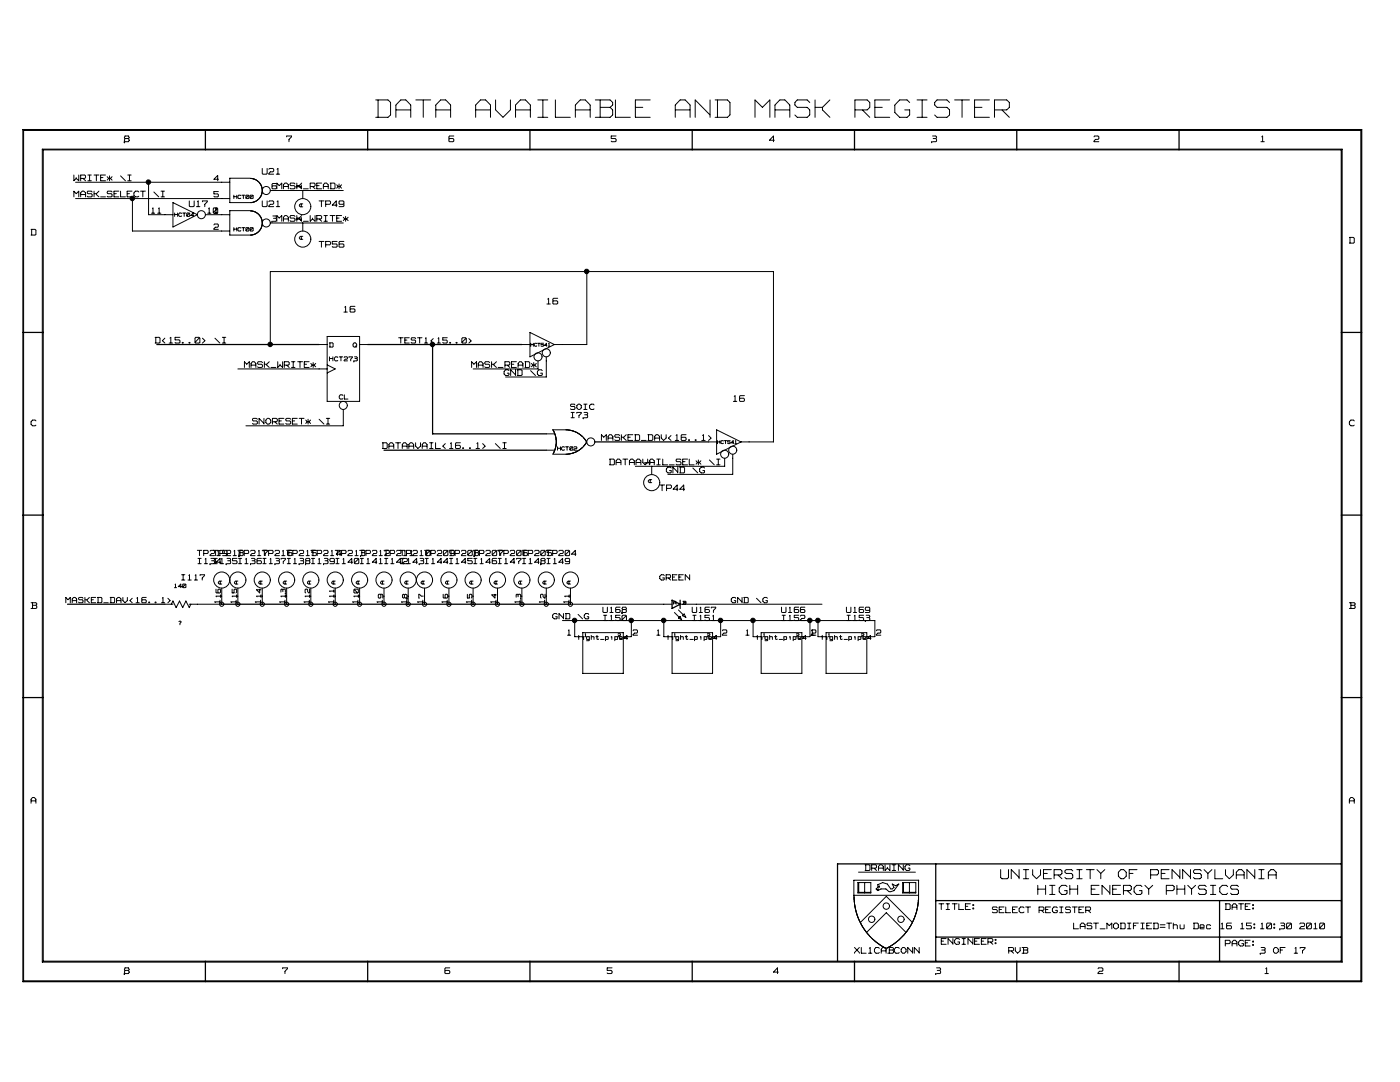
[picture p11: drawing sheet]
<svg xmlns="http://www.w3.org/2000/svg" width="279mm" height="216mm" viewBox="0 0 279 216" stroke-linecap="round" stroke-linejoin="round" font-family="sans-serif">
<defs><g id="words">
<text font-size="6.5" fill="#fff" x="75" y="24.1">DATA AVAILABLE AND MASK REGISTER</text>
<g font-size="3.5" fill="#fff">
<text x="199.7" y="175.7">UNIVERSITY OF PENNSYLVANIA</text>
<text x="207.1" y="178.9">HIGH ENERGY PHYSICS</text>
</g>
<g font-size="2.4" fill="#fff">
<text x="60.5" y="37.5" transform="rotate(-90 60.5 37.5)">1</text>
<text x="60.5" y="44" transform="rotate(-90 60.5 44)">1</text>
<text x="130.1" y="92.6" transform="rotate(-90 130.1 92.6)">1</text>
<text x="44.3" y="120.4" transform="rotate(-90 44.3 120.4)">1</text>
<text x="47.5" y="120.4" transform="rotate(-90 47.5 120.4)">1</text>
<text x="52.4" y="120.4" transform="rotate(-90 52.4 120.4)">1</text>
<text x="57.2" y="120.4" transform="rotate(-90 57.2 120.4)">1</text>
<text x="62.1" y="120.4" transform="rotate(-90 62.1 120.4)">1</text>
<text x="67" y="120.4" transform="rotate(-90 67 120.4)">1</text>
<text x="71.8" y="120.4" transform="rotate(-90 71.8 120.4)">1</text>
<text x="76.7" y="120.4" transform="rotate(-90 76.7 120.4)">1</text>
<text x="81.5" y="120.4" transform="rotate(-90 81.5 120.4)">1</text>
<text x="84.8" y="120.4" transform="rotate(-90 84.8 120.4)">1</text>
<text x="89.6" y="120.4" transform="rotate(-90 89.6 120.4)">1</text>
<text x="94.5" y="120.4" transform="rotate(-90 94.5 120.4)">1</text>
<text x="99.4" y="120.4" transform="rotate(-90 99.4 120.4)">1</text>
<text x="104.2" y="120.4" transform="rotate(-90 104.2 120.4)">1</text>
<text x="109.1" y="120.4" transform="rotate(-90 109.1 120.4)">1</text>
<text x="113.9" y="120.4" transform="rotate(-90 113.9 120.4)">1</text>
</g>
<g font-size="2.1" fill="#fff">
<text x="24.8" y="28.5">8</text>
<text x="57.2" y="28.5">7</text>
<text x="89.6" y="28.5">6</text>
<text x="122" y="28.5">5</text>
<text x="153.6" y="28.5">4</text>
<text x="185.9" y="28.5">3</text>
<text x="218.3" y="28.5">2</text>
<text x="251.6" y="28.5">1</text>
<text x="52.3" y="35">U21</text>
<text x="14.7" y="36.3">WRITE*</text>
<text x="14.7" y="39.5">MASK_SELECT</text>
<text x="23.9" y="36.3">\I</text>
<text x="30.5" y="39.5">\I</text>
<text x="37.8" y="41.4">U17</text>
<text x="52.3" y="41.4">U21</text>
<text x="63.7" y="41.4">TP49</text>
<text x="6.2" y="47.1">D</text>
<text x="63.7" y="49.5">TP56</text>
<text x="269.3" y="48.7">D</text>
<text x="68.6" y="62.5">16</text>
<text x="109.1" y="60.9">16</text>
<text x="31" y="68.7">D&lt;15..0&gt;</text>
<text x="42.8" y="68.7">\I</text>
<text x="48.8" y="73.5">MASK_WRITE*</text>
<text x="94.1" y="73.5">MASK_READ*</text>
<text x="100.6" y="75.1">GND</text>
<text x="105.8" y="75.1">\G</text>
<text x="146.4" y="80.3">16</text>
<text x="6.2" y="85.2">C</text>
<text x="50.4" y="84.8">SNORESET*</text>
<text x="63.5" y="84.8">\I</text>
<text x="76.3" y="89.7">DATAAVAIL&lt;16..1&gt;</text>
<text x="98.6" y="89.7">\I</text>
<text x="120" y="88.1">MASKED_DAV&lt;16..1&gt;</text>
<text x="269.3" y="85.2">C</text>
<text x="121.6" y="93">DATAAVAIL_SEL*</text>
<text x="133" y="94.6">GND</text>
<text x="138.2" y="94.6">\G</text>
<text x="141.3" y="93">\I</text>
<text x="131.7" y="98.1">TP44</text>
<text x="6.2" y="121.6">B</text>
<text x="269.3" y="121.6">B</text>
<text x="6.2" y="160.5">A</text>
<text x="269.3" y="160.5">A</text>
<text x="172.6" y="173.9">DRAWING</text>
<text x="187.4" y="181.7">TITLE:</text>
<text x="198" y="182.3">SELECT</text>
<text x="207.2" y="182.3">REGISTER</text>
<text x="214.3" y="185.5">LAST_MODIFIED=Thu Dec 16 15:10:30 2010</text>
<text x="244.5" y="181.7">DATE:</text>
<text x="170.5" y="190.4">XL1CABCONN</text>
<text x="187.8" y="188.6">ENGINEER:</text>
<text x="201.3" y="190.4">RVB</text>
<text x="244.5" y="189">PAGE:</text>
<text x="251.5" y="190.4">3 OF</text>
<text x="258.1" y="190.4">17</text>
<text x="24.8" y="194.5">8</text>
<text x="56.4" y="194.5">7</text>
<text x="88.8" y="194.5">6</text>
<text x="121.2" y="194.5">5</text>
<text x="154.4" y="194.5">4</text>
<text x="186.7" y="194.5">3</text>
<text x="219.1" y="194.5">2</text>
<text x="252.4" y="194.5">1</text>
</g>
<g font-size="2" fill="#fff">
<text x="42.7" y="39.5">5</text>
<text x="42.7" y="36.2">4</text>
<text x="54.3" y="37.8">6MASK_READ*</text>
<text x="30.2" y="42.7">11</text>
<text x="41.5" y="42.7">101</text>
<text x="42.7" y="45.9">2</text>
<text x="54.3" y="44.3">3MASK_WRITE*</text>
<text x="79.6" y="68.6">TEST1&lt;15..0&gt;</text>
<text x="113.8" y="81.9">SOIC</text>
<text x="114" y="83.5">I73</text>
<text x="39.4" y="111">TP219</text>
<text x="39.5" y="112.6">I134</text>
<text x="42.6" y="111">TP218</text>
<text x="42.7" y="112.6">I135I136I137I138I139I140I141 I142</text>
<text x="47.5" y="111">TP217TP216TP215TP214</text>
<text x="66.9" y="111">TP213TP212TP211</text>
<text x="79.9" y="111">TP210</text>
<text x="80" y="112.6">I143I144I145I146I147I148I149</text>
<text x="84.7" y="111">TP209TP208TP207</text>
<text x="99.3" y="111">TP206</text>
<text x="104.2" y="111">TP205TP204</text>
<text x="36.3" y="115.9">I117</text>
<text x="131.7" y="115.9">GREEN</text>
<text x="13.1" y="120.4">MASKED_DAV&lt;16..1&gt;</text>
<text x="110.3" y="123.7">GND \G</text>
<text x="120.3" y="122.4">U168</text>
<text x="120.5" y="124">I150</text>
<text x="138.1" y="122.4">U167</text>
<text x="138.3" y="124">I151</text>
<text x="145.9" y="120.4">GND \G</text>
<text x="156" y="122.4">U166</text>
<text x="156.1" y="124">I152</text>
<text x="168.9" y="122.4">U169</text>
<text x="169.1" y="124">I153</text>
<text x="113.3" y="126.9">1</text>
<text x="126.3" y="126.9">2</text>
<text x="131.1" y="126.9">1</text>
<text x="144.2" y="126.9">2</text>
<text x="148.9" y="126.9">1</text>
<text x="161.8" y="126.9">1</text>
<text x="161.9" y="126.9">2</text>
<text x="174.9" y="126.9">2</text>
</g>
<g font-size="1.9" fill="#fff">
<text x="44.3" y="119.2" transform="rotate(-90 44.3 119.2)">16</text>
<text x="47.5" y="119.2" transform="rotate(-90 47.5 119.2)">15</text>
<text x="52.3" y="119.2" transform="rotate(-90 52.3 119.2)">14</text>
<text x="57.2" y="119.2" transform="rotate(-90 57.2 119.2)">13</text>
<text x="62" y="119.2" transform="rotate(-90 62 119.2)">12</text>
<text x="66.9" y="119.2" transform="rotate(-90 66.9 119.2)">11</text>
<text x="71.8" y="119.2" transform="rotate(-90 71.8 119.2)">10</text>
<text x="76.6" y="119.3" transform="rotate(-90 76.6 119.3)">9</text>
<text x="81.5" y="119.3" transform="rotate(-90 81.5 119.3)">8</text>
<text x="84.7" y="119.3" transform="rotate(-90 84.7 119.3)">7</text>
<text x="89.6" y="119.3" transform="rotate(-90 89.6 119.3)">6</text>
<text x="94.4" y="119.3" transform="rotate(-90 94.4 119.3)">5</text>
<text x="99.3" y="119.3" transform="rotate(-90 99.3 119.3)">4</text>
<text x="104.2" y="119.3" transform="rotate(-90 104.2 119.3)">3</text>
<text x="109" y="119.3" transform="rotate(-90 109 119.3)">2</text>
<text x="113.8" y="119.2" transform="rotate(-90 113.8 119.2)">1</text>
</g>
<g font-size="1.6" fill="#fff">
<text x="65.8" y="69.4">D</text>
<text x="70.5" y="69.4">Q</text>
<text x="67.7" y="79.8">CL</text>
</g>
<g font-size="1.5" fill="#fff">
<text x="60.6" y="41.3" transform="rotate(-90 60.6 41.3)">A</text>
<text x="60.6" y="47.8" transform="rotate(-90 60.6 47.8)">A</text>
<text x="65.8" y="72.1">HCT273</text>
<text x="130.3" y="96.3" transform="rotate(-90 130.3 96.3)">A</text>
<text x="44.5" y="116.5" transform="rotate(-90 44.5 116.5)">A</text>
<text x="47.7" y="116.5" transform="rotate(-90 47.7 116.5)">A</text>
<text x="52.5" y="116.5" transform="rotate(-90 52.5 116.5)">A</text>
<text x="57.4" y="116.5" transform="rotate(-90 57.4 116.5)">A</text>
<text x="62.2" y="116.5" transform="rotate(-90 62.2 116.5)">A</text>
<text x="67.1" y="116.5" transform="rotate(-90 67.1 116.5)">A</text>
<text x="72" y="116.5" transform="rotate(-90 72 116.5)">A</text>
<text x="76.8" y="116.5" transform="rotate(-90 76.8 116.5)">A</text>
<text x="81.7" y="116.5" transform="rotate(-90 81.7 116.5)">A</text>
<text x="84.9" y="116.5" transform="rotate(-90 84.9 116.5)">A</text>
<text x="89.8" y="116.5" transform="rotate(-90 89.8 116.5)">A</text>
<text x="94.6" y="116.5" transform="rotate(-90 94.6 116.5)">A</text>
<text x="99.5" y="116.5" transform="rotate(-90 99.5 116.5)">A</text>
<text x="104.4" y="116.5" transform="rotate(-90 104.4 116.5)">A</text>
<text x="109.2" y="116.5" transform="rotate(-90 109.2 116.5)">A</text>
<text x="114.1" y="116.5" transform="rotate(-90 114.1 116.5)">A</text>
<text x="115.5" y="127.7">light_pipe4</text>
<text x="133.3" y="127.7">light_pipe4</text>
<text x="151.1" y="127.7">light_pipe4</text>
<text x="164.1" y="127.7">light_pipe4</text>
</g>
<g font-size="1.4" fill="#fff">
<text x="34.8" y="117.4">140</text>
<text x="35.7" y="124.8">?</text>
</g>
<g font-size="1.3" fill="#fff">
<text x="46.7" y="39.7">HCT00</text>
<text x="34.9" y="43.3">HCT04</text>
<text x="46.7" y="46.2">HCT00</text>
<text x="111.3" y="89.9">HCT02</text>
</g>
<g font-size="1.2" fill="#fff">
<text x="134.4" y="120.7">A</text>
<text x="136.3" y="120.7">B</text>
<text x="116.7" y="127.2">1</text>
<text x="123.3" y="127.2">2</text>
<text x="134.5" y="127.2">1</text>
<text x="141.2" y="127.2">2</text>
<text x="152.3" y="127.2">1</text>
<text x="158.9" y="127.2">2</text>
<text x="165.3" y="127.2">1</text>
<text x="171.9" y="127.2">2</text>
</g>
<g font-size="1.1" fill="#fff">
<text x="105.9" y="69.2">HCT541</text>
<text x="143.2" y="88.6">HCT541</text>
</g>
</g></defs>
<g fill="none" stroke="#000" stroke-width=".25">
<path d="M4.6 25.9h267.2v170h-267.2zM8.6 29.9h259.1v161.9h-259.1zM41 25.9v4M73.4 25.9v4M105.8 25.9v4M138.1 25.9v4M170.5 25.9v4M202.9 25.9v4M235.3 25.9v4M4.6 66.3h4M31.3 68.7h32.4M73.4 68.7h30.8"/>
<path d="M86.3 68.7v17.9h22.7M267.7 66.3h4.1M76.6 89.8h32.4M118.7 88.2h22.7M4.6 102.8h4M134.1 119.8l1.6 .8-1.6 .8zM135.7 119.8v1.6M267.7 102.8h4.1M4.6 139.2h4M13.5 120.6h19.4M44.3 120.6h69.5M267.7 139.2h4.1"/>
<path d="M186.7 179.7h81M186.7 172.4v19.4M243.4 179.7v12.1M267.7 172.4h-100.6v19.3M41 191.8v4.1M73.4 191.8v4.1M105.8 191.8v4.1M138.1 191.8v4.1M170.5 191.8v4.1M186.7 187h81M202.9 191.8v4.1M235.3 191.8v4.1"/>
</g>
<g fill="none" stroke="#000" stroke-width=".2">
<path d="M75 19.9h2.4M75.5 20v3.4M77.4 19.9l.5 .5M80 19.9l-1 1.1M80 19.9h1l1 1.1M83 19.9h3M84.5 20v3.4M88.9 19.9h-.9l-1 1.1M89 19.9l.9 1.1M95.9 19.9l-1 1.1M95.9 19.9h1l1 1.1M98.9 19.9v2"/>
<path d="M101.9 19.9v2M104.8 19.9h-.9l-1 1.1M104.9 19.9l.9 1.1M107.3 19.9h2M108.3 20v3.4M110.8 19.9v3.5h3M115.8 19.9l-1 1.1M115.8 19.9h1M116.8 19.9l1 1.1M118.8 19.9h2.9M119.8 20v3.4M121.8 19.9l.5 .5"/>
<path d="M122.8 19.9v3.5M129.8 19.9l-3 .1v3.4M136.7 19.9h-.9l-1 1.1M136.8 19.9l.9 1.1M141.7 19.9v3.5M142.7 19.9h2.4M143.2 20v3.4M145.2 19.9l.5 .5M155.6 19.9l-.9 1.1M155.7 19.9h.9M156.6 19.9l1 1.1M159.1 19.9l-.4 .5"/>
<path d="M159.1 19.9h2M161.1 19.9l.5 .5M162.7 19.9v3.5M165.6 19.9l-1.5 1.5M173 19.9l-2.4 .1v3.4M173.1 19.9l.5 .5M177.6 19.9h-3v3.5M179.5 19.9l-.9 1.1M179.6 19.9h1.4l.5 .5M183 19.9h2M184 20v3.4M187 19.9l-.4 .5"/>
<path d="M187 19.9h1.9M189 19.9l.5 .5M190.5 19.9h3M192 20v3.4M197.5 19.9l-3 .1v3.4M200.9 19.9h-2.4v3.5M200.9 19.9l.5 .5M4.7 26h266.9v169.7h-266.9zM8.4 29.8h259.5v162.2h-259.5zM14.7 38.1l.5 .5M14.7 34.9v1.1M14.7 38.2v1.1"/>
<path d="M15.1 39.6h30.8M15.1 36.4h30.8M15.2 35.6l-.5 .5M15.2 35.4v.2M15.2 35.6l.5 .5M15.7 34.9v1.1M15.7 38.2v1.1M15.7 38.1l-.5 .5M16.1 38.5l.3-.4h.3l.4 .4M16.1 35v1.1M16.1 38.5v.8M16.1 34.9h.8"/>
<path d="M16.1 35.6h.8M16.1 38.8h.9M16.6 35.6l.5 .5M16.9 34.9l.2 .2M17.1 35.4l-.2 .2M17.1 35.1v.3M17.1 38.5v.8M17.4 38.3v.1M17.4 38.5l.1 .1h.7M17.4 39.2l.1 .1h.7M17.5 36.1h.7M17.5 34.9h.7"/>
<path d="M17.9 35v1M18.2 38.1h-.7v.2M18.2 38.1l.2 .2M18.2 38.6l.2 .2M18.4 38.9v.2M18.4 39.2l-.2 .1M18.8 38.1v1.2M18.8 34.9h.9M19.2 35v1.1M19.2 38.7v.1M19.3 38.9l.4 .4M19.7 38.1l-.5 .5h-.4"/>
<path d="M20.1 39.3h1M20.1 34.9h1M20.1 35v1.1M20.1 36.1h1M20.1 35.4h.4M21.4 38.3v.1M21.4 38.5l.1 .1M21.4 39.2l.1 .1M21.4 35.3l.3 .3M21.5 38.1l-.1 .2M21.6 38.1h.6M21.6 39.3h.6"/>
<path d="M21.6 38.6h.6M21.6 35.6l-.2 .3M21.9 35.1v1M22.1 35.6l.3 .3M22.2 38.1l.2 .2M22.2 38.6l.2 .2M22.4 35.3l-.4 .3h-.3M22.4 38.9v.2M22.4 39.2l-.2 .1M22.7 38.1h1M22.7 38.2v1.1M22.8 39.3h.9"/>
<path d="M22.8 38.6h.4M24.1 35.1l.9 1M24.1 38.1v1.2M24.1 39.3h.9M24.8 28.3h.1M24.9 27.1l-.1 .4 .1 .8M25 28.3h.6M25 27.1h.6M25 27.6h.6M25.4 38.1h.9M25.4 38.2v1.1h.9M25.4 38.6h.4"/>
<path d="M25.5 36.1h.7M25.5 34.9h.7M25.6 27.1l.2 .4-.2 .1 .2 .4-.2 .3M25.8 35v1M26.4 39.6v6.5h19.5M26.7 38.5v.5l.3 .3h.5M27.5 38.1h-.4l-.4 .4M27.5 38.1l.2 .2M27.7 39.2l-.2 .1M28 38.1h1M28.5 38.2v1.1M29.6 36.4v6.4h4.9"/>
<path d="M30.7 38.3l1 1M32.1 38.1h.7M32.1 39.3h.7M32.5 38.2v1M42.7 39.2l.1 .1M42.9 39.3h.5M43.4 35l-.7 .8h.9M43.4 38.7l.2 .2M43.4 35.1v1M43.6 38.9v.2M43.6 38.2h-.9v.5h.7M43.6 39.2l-.2 .1"/>
<path d="M46.7 38.9v.7M46.7 39.2h.5M47.3 38.9v.7M47.5 39.2v.2M47.5 39.5l.1 .1M47.6 38.9l-.1 .3M47.7 39.6h.2M47.7 38.9h.2M47.9 38.9l.2 .1M48.1 39.5l-.2 .1M48.3 38.9h.6M48.6 39v.6"/>
<path d="M49.1 39.1l.1 .5M49.2 38.9l-.1 .1M49.2 39.6h.3M49.2 38.9h.3M49.5 39.1l-.4 .4M49.5 39h.1M49.5 38.9l.2 .1M49.7 39.1v.4l-.2 .1M49.9 35.6h-4v4.8h4.3l.7-.1 .7-.5M49.9 39.5l.1 .1M49.9 39.1v.4M50 35.6l1.1 .3"/>
<path d="M50 38.9l-.1 .1M50.1 39.6h.2M50.1 38.9h.2M50.2 35.6h.1M50.3 39.1l-.3 .4M50.4 39h.1M50.4 38.9l.1 .1M50.5 39.1v.4l-.1 .1M51 35.9h.1M51.1 35.9h.1M51.1 35.9l.2 .2M51.2 36h.1"/>
<path d="M51.3 36.1h.1M51.3 40h.1M51.4 36.1l.2 .2M51.7 36.3l.4 .7M51.9 39.4v.1M52 36.7h.1M52 39.2h.1M52.1 36.9v.1M52.1 37l.2 .7v.9l-.6 1.1M52.1 37h.1M52.2 37.2h.1M52.2 38.8v.1"/>
<path d="M52.3 33.6v1M52.3 34.6l.2 .2h.6M53.3 34.6l-.2 .2M53.3 33.6v1M53.7 34.7v.1M53.7 34.8h.9M53.8 33.6l-.1 .2M53.8 33.6h.7l.1 .2M53.9 34.3l-.2 .3M53.9 38h14.6M54.3 37.5l.1 .2h.6M54.3 36.8v.7"/>
<path d="M54.6 33.8v.3M54.6 34.1l-.1 .2h-.5M55 37.1h-.6l-.1 .1M55 37.1l.2 .2M55.1 34.8h.7M55.2 37.3v.2M55.2 37.5l-.2 .2M55.2 36.6h-.8l-.1 .2M55.3 36.5l.4 .5M55.3 36.6v1.1M55.5 33.6l-.2 .2M55.5 33.7v1"/>
<path d="M56.2 36.6v1.1M56.2 36.5l-.5 .5M56.6 36.9v.8M56.6 37.2h.9M56.9 36.5l-.3 .4M56.9 36.5h.3M57.2 36.5l.3 .4M57.5 36.9v.8M57.7 27.9v.4M57.9 36.7v.1M57.9 36.9l.1 .1M57.9 37.5l.1 .2"/>
<path d="M58 36.5l-.1 .2M58.1 36.5h.5M58.1 37.7h.5M58.1 37h.5M58.1 27.1h-.9v.2M58.1 27.3l-.4 .5M58.2 27.1v.2M58.7 36.5l.2 .2M58.7 37l.2 .2M58.9 37.3v.2M58.9 37.5l-.2 .2M59.1 37.3l.1 .1"/>
<path d="M59.1 37.3h1M59.2 36.5v1.2M59.3 37h.4M59.7 37.1v.1M59.7 37.3l.5 .4M60.1 36.9v.6M60.2 36.5l-.5 .5M60.4 38v1.6M60.6 37.7h.9M61.9 36.5h.8M61.9 36.6v1.1M61.9 37.2h.8"/>
<path d="M62.4 37.3l.5 .4M62.7 36.5l.2 .2v.3l-.2 .2M63.2 36.5h1M63.2 36.6v1.1M63.3 37.7h.9M63.3 37h.4M64.5 36.9v.8M64.6 37.2h.9M64.8 36.5l-.3 .4M64.9 36.5h.2M65.2 36.5l.3 .4M65.5 36.9v.8"/>
<path d="M65.9 36.5h.7M65.9 37.7h.7M66 36.6v1M66.7 36.5l.2 .2v.8M66.9 37.5l-.2 .2M67.2 36.9l.3 .3M67.5 37.3l-.3 .2M67.5 37.2h.3M67.7 36.7v1M67.9 37.3l.3 .2M68.2 36.9l-.4 .3M75 23.4h2.4"/>
<path d="M77.9 20.5v2.4M77.9 22.9l-.5 .5M79 21v2.4M79.1 21.9h2.8M82 21v2.4M87 21v2.4M87 21.9h2.9M89.6 28.2l.1 .1M89.6 27.3v.8M89.7 27.6l-.1 .2M89.7 27.1l-.1 .2M89.8 28.3h.6"/>
<path d="M89.8 27.1h.8M89.8 27.6h.6M89.9 21v2.4M90.4 27.6l.2 .2M90.6 27.9v.2M90.6 28.2l-.2 .1M94.9 21v2.4M95 21.9h2.8M97.9 21v2.4M98.9 21.9l1.4 1.5M101.9 21.9l-1.5 1.5M102.9 21v2.4"/>
<path d="M102.9 21.9h2.9M105.8 21v2.4M107.3 23.4h2M114.8 21v2.4M114.9 21.9h2.8M117.8 21v2.4M118.8 23.4h2.9M119.8 21.4h1.9M121.8 21.4l.5 .6v.9M122 28.2l.1 .1M122 27.1v.5M122 27.1h1"/>
<path d="M122 27.6h.7M122.1 28.3h.6M122.3 21l-.5 .4M122.3 20.5v.4M122.3 22.9l-.5 .5M122.8 27.6l.2 .2M122.9 23.4h2.9M123 28.2l-.2 .1M123 27.9v.2M126.8 21.4h1.5M126.8 23.4h3M134.8 21v2.4"/>
<path d="M134.8 21.9h2.9M137.7 21v2.4M141.7 22.9l-3-2.9v3.4M142.7 23.4h2.4M145.7 20.5v2.4M145.7 22.9l-.5 .5M152.1 21.4l-1.4-1.5v3.5M152.2 21.4l1.4-1.4v3.4M153.6 28h.9M154.4 27.2v1.1M154.4 27.1l-.8 .9M154.7 21v2.4"/>
<path d="M154.7 21.9h2.9M157.6 21v2.4M158.6 20.4v.5M158.6 21l.5 .4M158.6 22.9l.5 .5M159.1 21.4h2M159.1 23.4h2M161.1 21.4l.5 .5v1M161.6 22.9l-.5 .5M162.7 21.4h1.4M164.1 21.5v.4M164.2 22l1.4 1.4"/>
<path d="M170.7 21.9h2.3M172.1 22l1.5 1.4M173.6 20.5v.9M173.6 21.4l-.5 .5M174.6 21.4h1.5M174.6 23.4h3M178.6 21v1.4M178.6 22.4l.9 1M180.6 21.9h.9M181.5 21.9v1M181.5 22.9l-.5 .5h-1.4M183 23.4h2"/>
<path d="M185.9 28.3h.1M186.1 28.3h.6M186.1 27.1h.6M186.2 27.6h.5M186.5 20.4v.5M186.5 21l.5 .4M186.5 22.9l.5 .5M186.7 27.1l.2 .2M186.8 27.7l.1 .1M186.9 27.3v.1M186.9 27.9v.2M186.9 28.2l-.2 .1"/>
<path d="M186.9 27.5l-.2 .1M187 21.4h1.9M187 23.4h1.9M189 21.4l.5 .5v1M189.5 22.9l-.5 .5M194.5 21.4h1.5M194.5 23.4h3M198.5 21.9h2.4M200 22l1.4 1.4M201.4 21.4l-.5 .5M201.4 20.5v.9M218.3 28.2v.1"/>
<path d="M218.4 28.3h.9M218.5 27.1l-.2 .2M218.5 27.1h.6M218.6 27.8l-.3 .4M218.7 27.8h.4M219.1 27.1l.2 .2M219.3 27.6l-.2 .2M219.3 27.3v.3M251.6 28.3h.7M252 27.1l-.2 .2M252 27.2v1M6.2 46.9h.8"/>
<path d="M6.2 45.8h.8M6.3 45.8v1.1M7 45.8l.2 .1v.8M7.2 46.8l-.2 .1M30.2 42.5h.7M30.4 41.7l.1-.2v1M31.5 42.5h.6M31.6 41.7l.2-.2v1M34.5 40.4l4.9 2.4-4.9 2.5zM34.9 42.5v.7M34.9 42.8h.5M35.4 42.5v.7"/>
<path d="M35.7 42.8v.2M35.7 43l.1 .2M35.8 42.5l-.1 .2M35.9 43.2h.2M35.9 42.5h.2M36.1 42.5l.2 .1M36.3 43.1l-.2 .1M36.5 42.5h.6M36.8 42.5v.7M37.3 43.1l.4 .1M37.7 42.5l-.4 .1v.5M37.7 42.6l-.4 .5"/>
<path d="M37.7 42.6h.1M37.7 42.5l.2 .1v.5M37.8 41.1l.1 .1M37.8 40.1v1M37.9 43.1l-.2 .1M37.9 41.2h.6M38.1 43h.6M38.5 42.5v.7M38.5 42.5l-.4 .5M38.7 41.1l-.1 .1M38.7 40.1v1M39.2 41.2h.7"/>
<path d="M39.4 40.3l.2-.2v1.1M40.4 40.1v.2M40.4 40.1h.9M40.9 40.8v.4M41 42.8h4.9M41.3 40.3l-.4 .5M41.4 40.1v.2M41.5 42.5h.6M41.6 41.7l.2-.2v1M42.6 42.4l.1 .1h.7M42.6 41.7v.7M42.7 45.7l.9 .1"/>
<path d="M42.8 44.7l-.1 .2M42.9 44.7h.5M43 41.7l.1-.2v1M43 45.3l-.3 .3M43 45.3h.4M43.3 41.5h-.6l-.1 .2M43.3 41.7l-.7 .7M43.3 41.7h.1M43.3 41.5l.1 .2M43.4 44.7l.2 .2M43.4 42.4l-.1 .1M43.4 41.7v.7"/>
<path d="M43.6 44.9v.2M43.6 45.2l-.2 .1M46.7 45.4v.7M46.7 45.7h.5M47.3 45.4v.7M47.5 45.7v.2M47.5 45.9l.1 .2M47.6 45.4l-.1 .2M47.7 46.1h.2M47.7 45.4h.2M47.9 45.4l.2 .1M48.1 46l-.2 .1"/>
<path d="M48.3 45.4h.6M48.6 45.5v.6M49.1 46l.1 .1M49.1 45.6v.4M49.2 45.4l-.1 .1M49.2 46.1h.3M49.2 45.4h.3M49.5 45.6l-.4 .4M49.5 45.5h.1M49.5 45.4l.2 .1M49.7 46l-.2 .1M49.7 45.6v.4"/>
<path d="M49.9 46l.1 .1M49.9 45.6l.1 .4 .3-.4M50 45.4l-.1 .1M50.1 46.1h.2M50.1 45.4h.2M50.4 45.5h.1M50.4 45.4l.1 .1M50.5 46l-.1 .1M50.5 40.3v.1M50.5 45.6v.4M50.6 46.8h.1M50.9 42.3l.2 .1"/>
<path d="M51 46.7h.1M51 42.3l-.8-.2-4.3-.1v4.9h4.3l.9-.3M51.1 42.4h.1M51.1 46.6h.1M51.1 40.1h.1M51.1 42.4l.5 .4M51.3 42.5h.1M51.3 46.4h.1M51.6 46.2l-.5 .4M51.7 42.8l.5 .8 .1 .6-.1 1.2-.5 .8M51.9 43.1h.1M51.9 45.9h.1"/>
<path d="M52.1 43.4h.1M52.1 45.6h.1M52.2 43.6v.1M52.2 45.3h.1M52.3 40.1v1M52.3 41.1l.2 .1h.6M53.3 41.1l-.2 .1M53.3 40.1v1M53.7 41.1v.1M53.7 41.2h.9M53.8 40.1l-.1 .2M53.8 40.1h.6l.2 .2"/>
<path d="M53.9 40.8l-.2 .3M53.9 44.5h14.6M54.3 44.2h.1M54.5 44.2h.5M54.5 43.1h.5M54.6 43.6h.4M54.6 40.3v.3M54.6 40.6l-.1 .2h-.5M55 43.1l.2 .2M55.1 43.6l.1 .1M55.1 41.2h.7M55.2 43.3h.1"/>
<path d="M55.2 43.8l-.2 .4M55.2 43.4l-.2 .2M55.3 43.1v1.1M55.3 43l.4 .5M55.3 40.3l.2-.2v1.1M56.2 43.1v1.1M56.2 43l-.5 .5M56.6 43.4v.8M56.6 43.7h.9M56.9 43l-.3 .3M56.9 43h.3M57.2 43l.3 .3"/>
<path d="M57.5 43.4v.8M57.9 43.2v.1M57.9 43.3l.1 .2M57.9 44l.1 .2M58 43l-.1 .1M58.1 43h.5M58.1 43.5h.5M58.1 44.2h.5M58.7 43.5l.2 .2v.3l-.2 .2M58.7 43l.2 .2M59.1 43.7l.1 .2M59.1 43.7h1"/>
<path d="M59.2 43v1.2M59.3 43.5h.4M59.7 43.6l.5 .6M59.7 47.4v.1M59.7 41.1l.3 .2M59.7 47.6l.3 .2M60 40.7l-.3 .4M60 47.2l-.3 .2M60 40.7h.4M60 41.3h.4M60 47.2h.4M60 47.8h.4"/>
<path d="M60.1 40.7v.5M60.1 43.4v.6M60.1 47.2v.5M60.2 43l-.5 .5M60.4 44.5v1.6M60.6 44.2h.9M61.9 43v1.1M62.3 43.7l-.4 .5M62.4 43.5v.1M62.4 43.7l.5 .5M62.9 43v1.1M63.2 43h.8"/>
<path d="M63.2 43.1v1.1M63.3 43.7h.7M63.7 40.1h1M63.7 48.2h1M63.7 43.7l.5 .5M64 43l.2 .2M64.1 40.1v1.1M64.1 48.2v1.1M64.2 43.5l-.2 .2M64.2 43.2v.3M64.7 43h.6M64.7 44.2h.6"/>
<path d="M65 43.1v1M65 40.8h.8M65 48.9h.8M65.8 40.1h-.8v1.1M65.8 48.2h-.8v1.1M65.8 40.1l.2 .2M65.8 48.2l.2 .1M65.9 43h1M66 40.6l-.2 .2M66 40.3v.3M66 48.4v.2M66 48.7l-.2 .2"/>
<path d="M66.3 49.2l.1 .1h.7M66.3 40.9l.8-.8v1.1M66.3 48.2v.5M66.4 43.1v1.1M66.4 40.9h.9M66.4 48.7h.7M66.4 48.2h.9M67.1 48.7l.2 .2M67.2 43h1M67.2 43.1v1.1M67.2 43.5h.5M67.2 44.2h1"/>
<path d="M67.3 49.2l-.2 .1M67.3 48.9v.2M67.7 40.6l.1 .2M67.7 40.3v.3M67.7 48.4v.7M67.7 49.2l.1 .1M67.7 41.2h.7M67.8 40.1l-.1 .2M67.8 48.7l-.1 .1M67.8 48.2l-.1 .1M67.8 40.1h.6M67.8 40.8h.6"/>
<path d="M67.8 48.7h.6M67.8 49.3h.6M67.8 48.2h.8M68.5 40.1l.1 .2M68.5 48.7l.1 .2M68.5 43.3l.3 .4M68.6 40.6l-.1 .2M68.6 41.1l-.1 .1M68.6 40.3v.8M68.6 48.9v.2M68.6 49.2l-.1 .1M68.8 43.7l-.3 .3"/>
<path d="M68.8 43.7h.3M69 43.2v1M69.2 43.7l.3 .3M69.5 43.3l-.4 .4M109.5 59.5l-.2 .2M109.5 59.6v1M110.3 59.7v.8M110.5 59.5l-.2 .2M110.5 59.5h.8M117.1 54.2v14.5h-6.5M269.3 47.4h.8M269.3 48.5h.8"/>
<path d="M269.4 47.4v1.1M270.1 47.4l.2 .1M270.3 48.4l-.2 .1M270.3 47.6v.7M31 68.5h.7M31 67.3h.7M31.1 67.4v1M31.8 67.3l.1 .2M31.9 67.5v.8l-.1 .2M32.4 68l.5 .5M32.9 67.5l-.5 .4M33.8 68.5h.6"/>
<path d="M34.1 67.3l-.2 .2M34.1 67.4v1M34.9 68.3l.2 .2M34.9 67.3v.5M35 67.8h.7l.2 .2M35 67.3h.9M35.9 68v.3l-.2 .2h-.6M36.4 68.3h.1M36.4 68.4v.1M36.4 68.5h.1M36.5 68.3v.2M37.7 68.3h.2"/>
<path d="M37.7 68.4v.1M37.8 68.5h.1M37.9 68.3v.2M38.9 67.5v.8l.8 .2M39.7 67.3h-.7l-.1 .2M39.7 67.5l-.7 .8M39.7 67.5h.1M39.7 67.3l.2 .2M39.9 67.5v.8l-.2 .2M40.4 67.5l.5 .5M40.9 68l-.5 .5M42.9 67.5l1 1"/>
<path d="M44.4 68.5h.7M44.4 67.3h.7M44.7 67.4v1M47.5 73.6h17.8M48.8 72.2l.4 .4M48.8 72.2v1.1M49.8 72.2v1.1M49.8 72.2l-.6 .5M50.1 72.6v.7M50.1 72.9h.9M50.4 72.2l-.3 .3M50.4 72.2h.3"/>
<path d="M50.7 72.2l.4 .3M51.1 72.6v.7M51.4 72.3l.1 .4M51.4 73.2l.1 .1M51.5 72.2l-.1 .1M51.6 72.2h.6l.2 .1M51.6 72.7h.6l.2 .2M52.4 72.9v.3M52.4 73.2l-.8 .1M52.8 72.2v1.1M52.8 72.7h.4M53.2 72.7v.2"/>
<path d="M53.3 72.9l.4 .4M53.7 72.2l-.5 .5M53.9 68.7v-14.5h100.5v34h-6.5M54.1 73.3h.9M55.4 72.2v1.1M55.9 72.9l-.5 .4M55.9 72.7v.1M55.9 72.9l.5 .4M56.4 72.2v1.1M56.7 72.2h.8l.2 .1M56.7 72.2v1.1M57.2 72.9l.5 .4"/>
<path d="M57.7 72.7l-.2 .2h-.7M57.7 72.4v.2M58.2 72.2h.7M58.2 73.3h.7M58.5 72.2v1.1M59.4 72.2h1M59.9 72.2v1.1M60.7 72.2h1M60.7 72.2v1.1M60.8 73.3h.9M60.8 72.7h.4M62 72.5l.3 .4"/>
<path d="M62.3 72.9l-.3 .3M62.4 72.9h.2M62.5 72.3v1M62.7 72.9l.3 .3M63 72.5l-.3 .4M63.7 68.7h1.6M65.3 67.1h6.5v13h-6.5zM65.3 72.8l1.6 .8-1.6 .8M65.8 68.4h.5M65.8 69.3h.5M65.8 71.2v.8M65.8 71.5h.6"/>
<path d="M65.8 68.5v.7M66.4 68.4l.1 .1M66.4 71.2v.8M66.5 68.6v.6l-.1 .1M66.7 71.5v.3M66.7 71.8l.2 .2M66.9 71.2l-.2 .3M67 71.2h.2M67 72h.2M67.3 71.2l.1 .1M67.4 71.9l-.1 .1M67.7 79.1v.3"/>
<path d="M67.7 79.4l.2 .2M67.7 71.2h.7M67.9 78.8l-.2 .2M68 78.8h.3M68 79.6h.3M68 71.2v.8M68.3 78.8l.1 .1M68.4 79.5l-.1 .1M68.6 62.3h.7M68.7 78.8v.8M68.8 79.6h.6M68.8 71.2l-.1 .1"/>
<path d="M68.8 71.2h.4M68.9 71.7l-.2 .3h.7M68.9 71.7h.3M69 61.1l-.2 .2M69 61.2v1M69.2 71.2l.2 .1M69.4 71.4v.1M69.4 71.5l-.2 .2M69.7 71.2v.1M69.7 71.2h.6M69.9 62.1l.1 .2M70 71.7v.3"/>
<path d="M70 61.6l-.1 .2M70 61.1l-.1 .2v.8M70 61.6h.7l.1 .2M70 61.1h.8M70.3 71.4l-.3 .3M70.3 71.2v.1M70.5 69l.2 .3M70.5 68.7v.3M70.6 72h.1M70.7 68.4l-.2 .3M70.7 68.4l.5 .3M70.8 71.2h.3"/>
<path d="M70.8 72h.3M70.8 71.5h.3M70.8 61.8v.3M70.8 62.1l-.8 .2M70.9 69l.3 .3M71.2 68.7v.3M71.2 69l-.5 .3M71.2 71.2l.1 .1M71.2 71.6l.1 .1M71.3 71.4h.1M71.3 71.7v.2M71.3 71.9l-.1 .1"/>
<path d="M71.3 71.5h-.1M71.8 68.7h1.6M79.6 67.4h.8M80 67.4v1.1M80.8 67.4v1.1M80.8 67.4h.9M80.8 68.5h.9M80.8 67.9h.4M82.1 68.3l.1 .2M82.1 67.6h.1M82.1 67.7l.1 .2M82.2 67.4l-.1 .1"/>
<path d="M82.2 68.5h.6M82.2 67.4h.6M82.2 67.9h.6M82.8 67.4l.1 .2M82.8 67.9l.1 .1-.1 .5M83.3 67.4h.9M83.7 67.4v1.1M84.7 68.5h.7M85 67.4l-.1 .2M85 67.4v1M86 68l.5 .5M86.5 67.6l-.5 .4"/>
<path d="M87.3 68.5h.6M87.6 67.4l-.2 .2M87.6 67.4v1M88.4 68.3l.7 .2M88.4 67.4v.5M88.4 67.4h.9M88.4 67.9h.7M89.1 67.9l.2 .2-.2 .4M89.8 68.4v.1M89.8 68.3l.1 .2h-.1M91 68.3h.2M91 68.4l.2 .1"/>
<path d="M91.2 68.3v.2M92.2 67.6v.7l.1 .2M92.3 67.4l-.1 .2M92.3 68.5h.6M92.3 67.4h.6M92.9 67.6l-.7 .7M92.9 67.6h.1M92.9 67.4l.2 .2M93.1 67.6v.7l-.2 .2M93.6 67.6l.4 .4M94 68.1l-.4 .4M94.1 72.2v1.1"/>
<path d="M94.1 72.2l.4 .4M95.1 72.2v1.1M95.1 72.2l-.5 .5M95.4 72.6v.7M95.5 72.9h.9M95.7 72.2l-.3 .3M95.8 72.2h.3l.3 .3M96.4 72.6v.7M96.7 73.2l.2 .1h.6M96.7 72.3l.2 .4h.6M97.5 72.2h-.6l-.1 .1M97.6 72.2l.1 .1"/>
<path d="M97.6 72.7l.1 .2M97.7 72.9v.3M97.7 73.2l-.1 .1M98.1 72.2v1.1M98.1 72.7h.4M98.6 72.7v.2M98.6 72.9l.5 .4M99.1 72.2l-.5 .5M99.4 73.3h1M100.6 74.6l.3 .3M100.6 74.2v.4M100.8 72.2h.7"/>
<path d="M100.8 72.2v1.1M100.8 72.9h.7M100.9 73.8l-.3 .3M100.9 73.8h.5l.2 .2M101.2 74.5h.3M101.3 72.9l.4 .4M101.6 72.2l.1 .1M101.6 74.8l-.7 .1M101.6 74.5v.3M101.7 72.7l-.1 .2M101.7 72.4v.2M101.9 73.8l.9 1"/>
<path d="M101.9 73.8v1.1M102.1 72.2h1M102.1 72.2v1.1M102.1 73.3h1M102.1 72.7h.4M102.9 73.8v1.1M103.2 73.8h.8M103.2 74.9h.8M103.3 73.8v1.1M103.4 72.6v.7M103.4 72.9h.9M103.7 72.2l-.3 .3"/>
<path d="M103.7 72.2h.3M104 73.8l.2 .2M104 72.2l.4 .3M104.2 68.7h1.6M104.2 74.8l-.2 .1M104.2 74v.8M104.4 72.6v.7M104.7 72.2h.8M104.7 73.3h.8M104.9 72.2v1.1M105.6 72.2l.1 .1M105.7 73.2l-.1 .1"/>
<path d="M105.7 72.4v.8M105.8 66.3l4.8 2.4-4.8 2.5zM105.9 74l1 .9M105.9 68.5v.6M106 68.7h.4M106.1 72.5l.3 .4M106.3 72.9l-.2 .3M106.4 68.5v.6M106.5 72.3v1M106.6 68.7v.2M106.6 68.9l.2 .2M106.7 72.9l.3 .3"/>
<path d="M106.8 68.5l-.2 .2M106.8 69.1h.2M106.8 68.5h.2M107 68.5l.1 .1M107 72.5l-.3 .4h-.3M107.1 69l-.1 .1M107.2 74.2v.4M107.2 74.6l.3 .3M107.3 68.5h.5M107.4 72v1.6h-13M107.5 68.5v.6M107.5 73.8l-.3 .3"/>
<path d="M107.6 73.8h.4M107.6 74.9h.4M107.9 74.5h.3M108 69h.5M108 68.5v.2M108 68.7h.4l.1 .3M108 68.5h.5M108 73.8l.2 .2M108.2 74.8l-.2 .1M108.2 74.5v.3M108.7 68.9h.4M109 71.2v4h-8.1"/>
<path d="M109.1 68.5v.6M109.1 68.5l-.5 .4M109.1 60.7h.7M109.4 69.1h.3M109.6 68.5l-.1 .1M109.6 68.5v.5M110.3 60.5l.2 .2M110.5 60l-.1 .2M110.5 60h.6M110.5 60.7h.6M111.1 60l.2 .2v.3M111.3 60.5l-.2 .2"/>
<path d="M146.7 79l-.2 .1M146.7 79v1.1M147.6 80l.1 .1h.7M147.6 79.2v.7M148.4 79.5h-.7l-.1 .1M148.4 79.5l.2 .1M148.6 79.7v.2M148.6 80l-.2 .1M148.6 79h-.9l-.1 .1M6.2 84.2v.4M6.2 84.7l.3 .3M6.5 83.8l-.3 .4"/>
<path d="M6.5 83.8h.5M6.5 85h.5M7 83.8l.2 .2M7.2 84.8l-.2 .2M50.4 84.5l.8 .1M50.4 83.7v.1M50.4 83.8l.1 .2h.7M51.2 83.5h-.6l-.2 .1M51.2 83.5l.2 .2M51.2 84l.2 .2M51.4 84.2v.3M51.4 84.5l-.2 .1"/>
<path d="M51.7 83.5v1.1M51.7 83.5l.9 1M52.7 83.5v1.1M53.1 84.3l.3 .3M53.1 83.9v.4M53.4 83.5l-.3 .3M53.4 83.5h.3M53.4 84.6h.3M53.7 83.5l.3 .3M54 83.9v.4M54 84.3l-.3 .3M54.4 83.5h.7"/>
<path d="M54.4 83.5v1.1M54.4 84.2h.7M54.9 84.2l.4 .4M55.2 83.5l.1 .2v.3l-.1 .2M55.7 83.5h1M55.7 83.5v1.1M55.7 84.6h1M55.7 84h.4M57 83.7v.1M57 83.8l.2 .2M57 84.5l.2 .1M57.2 83.5l-.1 .1"/>
<path d="M57.2 83.5h.6M57.2 84.6h.6M57.2 84h.6M57.8 83.5l.2 .2M57.8 84l.2 .2M58 84.2v.3M58 84.5l-.2 .1M58.3 83.5h1M58.3 83.5v1.1M58.4 84.6h.9M58.4 84h.4M59.7 83.5h1"/>
<path d="M60.2 83.5v1.1M61 83.8l.3 .4M61.3 84.2l-.3 .3M61.4 84.2h.2M61.5 83.7v.9M61.7 84.2l.3 .3M62 83.8l-.3 .4M63.7 83.7l1 .9M65.1 83.5h.7M65.1 84.6h.7M65.5 83.5v1.1M68.5 81.7v3.3h-19.4"/>
<path d="M76.3 88.3h.8l.2 .2M76.4 88.4v1M77.3 89.4l-1 .1M77.3 88.6v.7M77.7 89h.8M77.9 88.3l-.3 .4v.8M77.9 88.3h.3M78.2 88.3l.4 .4v.8M79 88.3h.9M79.4 88.4v1.1M80.3 89h.9M80.6 88.3l-.3 .4v.8"/>
<path d="M80.6 88.3h.3M80.9 88.3l.4 .4v.8M81.6 89h.9M81.9 88.3l-.3 .4v.8M81.9 88.3h.3M82.2 88.3l.4 .4v.8M82.9 88.3v.7l.5 .4M83.9 88.3v.7l-.5 .5M84.3 89h.9M84.6 88.3l-.3 .4v.8M84.6 88.3h.3l.3 .4v.8M85.7 89.5h.7"/>
<path d="M85.7 88.3h.7M86.1 88.4v1M86.9 88.3v1.2M87 89.5h.9M88.4 89l.5 .5M88.9 88.5l-.5 .5M89.7 89.5h.7M90.1 88.3l-.2 .2M90.1 88.4v1M90.9 89.4l.8 .1M90.9 88.6v.7M91.7 88.9h-.7l-.1 .1"/>
<path d="M91.7 88.9l.2 .1M91.9 89.1v.2M91.9 89.4l-.2 .1M91.9 88.3h-.9l-.1 .2M92.3 89.4h.2M92.3 89.4v.1M92.4 89.5h.1M92.5 89.4v.1M93.7 89.4l.2 .1h-.2M93.7 89.4v.1M95 89.5h.7M95.3 88.3l-.1 .2"/>
<path d="M95.3 88.4v1M96.3 88.5l.5 .5M96.8 89.1l-.5 .4M98.9 88.5l.9 1M100.3 89.5h.7M100.3 88.3h.7M100.7 88.4v1M109 86.6h1.6M109 89.8h1.6M110.3 85.8h3.3l1.7 .6M110.3 85.7v.1M110.3 85.8l.3 .4"/>
<path d="M110.4 85.9h.1M110.5 90.4h.1M110.5 86.1h.1M110.6 86.2l.4 1.6v1.1l-.4 1.3M110.6 86.2v.1M110.6 90.1l-.2 .5M110.8 87h.1M110.9 89.3l-.1 .1M111.3 89.2v.6M111.3 89.4h.5M111.9 89.2v.6M112.1 89.7l.4 .1"/>
<path d="M112.1 89.4v.2M112.5 89.2l-.4 .2M112.5 89.2h.2M112.7 89.7l-.2 .1M112.9 89.2h.6M113.2 89.2v.6M113.7 89.7l.1 .1M113.8 89.2l-.1 .5M113.8 89.8h.3M113.8 89.2h.3M113.8 80.8v.1M113.8 80.9l.2 .2"/>
<path d="M113.8 81.6l.2 .1M114 80.6l-.1 .2M114 83.4h.6M114 82.3h.6M114 80.6h.6M114 81.7h.6M114 81.1h.6M114.1 85.9h.1M114.1 89.3l-.3 .4M114.2 89.2h.1M114.2 89.2h.1v.5M114.3 82.3v1"/>
<path d="M114.3 89.7l-.1 .1M114.4 90.4h.1M114.5 90.3h.1M114.5 89.8h.1M114.6 89.8h.5M114.6 89.2h-.1M114.6 80.6l.1 .2M114.6 81.1l.1 .2M114.7 89.2h.2M114.7 89.5l-.2 .2M114.7 89.5h.2M114.7 81.3v.2"/>
<path d="M114.7 81.6l-.1 .1M114.9 86.2h.1M115 89.2l.1 .2M115 86.3h.1M115.1 90.1l-.6 .3-1.2 .2h-3M115.1 81v.4M115.1 82.3v.2M115.1 89.4l-.1 .1M115.1 81.4l.3 .3M115.2 82.3h.8M115.2 86.4h.1M115.3 86.4h.1"/>
<path d="M115.3 90h.1M115.4 86.4l.9 .8M115.4 80.6l-.3 .3M115.5 80.6h.2M115.5 81.7h.2M115.5 86.6h.1M115.5 89.8h.1M115.5 83v.4M115.7 80.6l.3 .3M115.9 86.8h.1M115.9 89.6l-.9 .5M115.9 89.6h.1"/>
<path d="M116 82.5l-.5 .4M116 81v.4M116 82.3v.2M116 81.4l-.3 .3M116.1 89.4h.1M116.3 89.2l-.4 .4M116.3 87.2l.8 .9M116.4 83.4h.1M116.5 89v.1M116.5 80.6h.7M116.5 81.7h.7M116.6 83.4h.5"/>
<path d="M116.6 82.3h.5M116.7 87.6h.1M116.7 82.8h.4M116.8 80.7v1M116.9 87.9v.1M116.9 88.4v.1M117.1 88.2v.1M117.1 88.2l-.8 1M117.2 82.3l.1 .2M117.2 82.8l.1 .1M117.3 83.2l-.1 .2M117.3 82.5l-.1 .3"/>
<path d="M117.3 83v.2M117.7 81.4l.3 .3M117.7 81v.4M118 80.6l-.3 .3M118 80.6h.4l.1 .2M118.5 81.6l-.5 .1M120.5 87.2l-.5-.5v1.2M120.5 87.2l.5-.4v1.1M121.3 87.1v.8M121.4 87.4h.9M121.6 91.6h.8M121.6 86.7l-.3 .4"/>
<path d="M121.6 92.8h.8M121.7 86.7h.2M121.8 91.7v1M122 86.7l.3 .4M122.3 87.1v.8M122.4 91.6l.2 .2v.8l-.2 .2M122.7 86.9v.1M122.7 87.1l.1 .1M122.7 87.8l.1 .1M122.8 86.7l-.1 .2M122.9 87.9h.6M122.9 86.7h.6"/>
<path d="M122.9 87.2h.6M123 92v.8M123 92.3h.9M123.2 91.6l-.2 .3M123.3 91.6h.2M123.5 86.7l.2 .2M123.5 87.2l.2 .2M123.6 91.6l.3 .3M123.7 87.5v.2M123.7 87.8l-.2 .1M123.9 92v.8M124 86.7v1.2"/>
<path d="M124.1 87.2h.3M124.3 91.6h1M124.5 87.3v.1M124.5 87.5l.5 .4M124.8 91.7v1.1M125 86.7l-.5 .5M125.4 87.9h.9M125.4 87.2h.4M125.6 92v.8M125.7 92.3h.8M125.9 91.6l-.3 .3M126 91.6h.2l.4 .3"/>
<path d="M126.3 86.7h-1v1.2M126.6 92v.8M126.7 87.9h.7M126.7 86.7h.7M126.8 86.8v1M126.9 92v.8M127 92.3h.9M127.2 91.6l-.3 .3M127.3 91.6h.2M127.5 86.7l.1 .2M127.6 91.6l.3 .3M127.6 87.8l-.1 .1"/>
<path d="M127.6 87v.7M127.9 92v.8M128 87.9h1M128.3 92.3l.4 .4M128.3 91.6v.6M128.7 92.3l.1 .2M128.7 92.3h1M129.3 91.6v.6M129.3 92.3l-.6 .5M129.3 87.9h.8M129.3 86.7h.8M129.4 96v.1"/>
<path d="M129.4 96.1l.2 .2M129.4 86.8v1M129.6 95.7l-.2 .2M129.6 92v.8M129.6 92.3h.9M129.6 95.7h.5M129.6 96.3h.5M129.7 92v.6M129.8 95.8v.5M129.9 91.6l-.3 .3M129.9 91.6h.3M130.1 93v1.7"/>
<path d="M130.1 86.7l.2 .2M130.2 91.6l.4 .3M130.3 87.8l-.2 .1M130.3 87v.7M130.6 92v.8M130.7 87.1l.3-.4h.3l.3 .4M130.7 87.1v.8M130.7 87.4h.9M131.1 91.6h.7M131.1 92.8h.7M131.4 91.7v1M131.6 87.1v.8"/>
<path d="M131.7 96.8h.9M132 87.4l.4 .4M132 86.7v.7M132.1 96.8v1.1M132.3 91.6v1.2M132.3 92.8h.9M132.9 86.7v.7M132.9 87.4l-.5 .5M133 93.6v.4M133 94.1l.3 .3M133.1 97.5h.7M133.3 93.2l-.3 .4"/>
<path d="M133.3 93.2h.5l.2 .2M133.4 87.4l.5 .5M133.6 92.8h.9M133.6 93.9h.3M133.8 96.8h-.8v1.1M133.8 96.8l.2 .1M133.9 86.9l-.5 .5M134 94.2l-.7 .2M134 93.9v.3M134 97.3l-.2 .2M134 97v.2M134.3 93.2l.9 1"/>
<path d="M134.3 93.3v1.1M134.8 87.9h.6M134.9 91.8v.1M134.9 86.9l.2-.2v1.1M134.9 91.9l.2 .2M134.9 92.6l.2 .2M135.1 91.6l-.1 .1M135.1 91.6h.6M135.1 92.8h.6M135.1 92.1h.6M135.3 93.2v1.2M135.3 97.6h-.9l.7-.8v1.1"/>
<path d="M135.7 97.6l.8-.8v1.1M135.7 93.2h.7M135.7 94.4h.7M135.7 97.6h.9M135.7 91.6l.2 .2M135.7 92.1l.2 .2M135.8 93.3v1M135.9 92.3l-.2 .5M135.9 87.8l.2 .1M135.9 87v.7M136.1 87.2l-.1 .2M136.1 86.7l-.2 .2"/>
<path d="M136.1 87.9h.6M136.1 86.7h.8M136.1 87.2h.6M136.2 91.6h1M136.2 91.7v1.1M136.3 92.8h.9M136.3 92.1h.4M136.5 93.2l.1 .2M136.6 94.2l-.1 .2M136.6 93.4v.8M136.8 87.2l.1 .2M136.9 87.5v.2"/>
<path d="M136.9 87.8l-.1 .1M137.4 87.8h.2M137.4 87.8v.1M137.5 87.9h.1M137.6 91.6v1.2M137.6 87.8v.1M137.6 92.8h.9M138.3 93.4l.9 1M138.7 87.8h.2M138.7 87.8v.1M138.8 87.9h.1M138.9 87.8v.1"/>
<path d="M138.9 91.9l.3 .4M139.2 92.3l-.3 .3M139.2 92.3h.3M139.4 91.8v1M139.6 92.3l.3 .3M139.6 93.6v.4M139.6 94.1l.3 .3h.5M139.9 91.9l-.4 .4M140.1 87.9h.6M140.2 86.9l.2-.2v1.1M140.3 93.9h.3M140.4 93.2h-.4l-.4 .4"/>
<path d="M140.4 93.2l.2 .2M140.6 94.2l-.2 .2M140.6 93.9v.3M141.4 88.2h1.6M141.4 86.9l.5 .5M141.6 91.8l1 1M141.9 87.5l-.5 .4M143 91.6h.7M143 85.8l4.9 2.4-4.9 2.4zM143 92.8h.7M143.2 87.9v.6M143.2 88.2h.5"/>
<path d="M143.4 91.7v1M143.7 87.9v.6M143.9 88.1v.2M143.9 88.3l.1 .2M144 87.9l-.1 .2M144.1 88.5h.1M144.1 87.9h.1M144.3 87.9l.1 .1M144.4 88.4l-.1 .1M144.5 87.9h.5M144.6 91.4v1.6h-17.8M144.8 88v.5"/>
<path d="M145.2 88.4l.1 .1M145.3 88.5h.3M145.6 88.2l.1 .1M145.7 88.3l-.1 .2M145.7 87.9h-.5l.1 .3h.3M145.9 88.3h.5M146.2 90.6v4.1h-12.9M146.3 88v.5M146.3 87.9l-.4 .4M146.4 80.1h.6M146.7 88.5h.3M146.8 87.9l-.1 .1"/>
<path d="M146.8 88v.5M269.3 84.2v.4M269.3 84.7l.3 .3M269.6 83.8l-.3 .4M269.6 83.8h.5M269.6 85h.5M270.1 83.8l.2 .2M270.3 84.8l-.2 .2M13.1 119.2l.4 .4M13.1 119.3v1M14 119.3v1M14 119.2l-.4 .5"/>
<path d="M14.4 119.5v.8M14.4 119.8h.9M14.7 119.2l-.3 .3M14.7 119.2h.3M15 119.2l.3 .3M15.3 119.5v.8M15.7 119.4v.1M15.7 119.5l.1 .2M15.8 119.2l-.1 .1M15.8 119.2h.6l.2 .2M15.8 119.7h.6l.2 .1M16.6 119.9v.2"/>
<path d="M16.9 119.2v1.1M17 119.7h.3M17.4 119.7v.1M17.4 119.9l.4 .4M17.8 119.2l-.4 .5M18.2 119.2h.9M18.2 119.3v1M18.3 119.7h.3M19.4 119.2h.8M19.6 119.3v.9M20.2 119.2l.1 .2M20.3 119.4v.7"/>
<path d="M22 119.2h.7M22.1 119.3v.9M22.7 119.2l.2 .2M22.9 119.4v.7M23.3 119.5v.8M23.3 119.8h.8M23.6 119.2l-.3 .3M23.6 119.2h.2M23.8 119.2l.3 .3M24.1 119.5v.8M24.5 119.8l.4 .4M24.5 119.2v.6"/>
<path d="M25.4 119.2v.6M25.4 119.8l-.5 .5M25.9 119.8l.5 .5M26.4 119.4l-.4 .4M27.4 119.2l-.1 .2M27.4 119.3v.9M28.3 119.4v.7M29 119.7h-.6l-.1 .1M29.1 119.7l.1 .1M29.2 119.9v.2M29.2 119.2h-.8l-.1 .2M32.5 119.2l-.1 .2"/>
<path d="M32.5 119.3v.9M33.5 119.4l.5 .4M33.9 119.9l-.4 .4M34.8 117.3h.4M35 116.5l-.1 .1M35 116.6v.6M35.6 117.1h.6M36.1 116.6v.7M36.1 116.5l-.5 .6M36.3 114.7h.6M36.3 115.7h.6M36.5 117.2l.4 .1"/>
<path d="M36.5 114.7v1M36.9 116.5l-.4 .1v.5M36.9 116.7l-.4 .4M37 116.6h.1M37 116.5l.1 .1v.5M37.1 117.2l-.1 .1M37.5 115.7h.7M37.7 114.8l.1-.1v1M38.8 115.7h.6M39 114.8l.1-.1v1M39.4 109.8h.9M39.5 111.4h.6"/>
<path d="M39.5 112.5h.6M39.8 109.9v1M39.8 111.5v.9M39.9 114.7v.1M40 114.7h.8M40.4 115.4v.3M40.7 109.8h.7M40.7 109.9v1M40.7 110.4h.7M40.8 112.5h.6M40.8 114.9l-.4 .4M40.8 114.7v.1"/>
<path d="M41.1 111.4l-.1 .2M41.1 111.5v.9M41.4 109.8l.1 .2M41.5 110.3l-.1 .1M41.5 110v.2M41.9 112.5h.1M42 110.9h.8M42.1 109.8l-.2 .2M42.1 111.4h.5M42.1 112.5h.5M42.1 109.8h1.4M42.2 110.4l-.3 .5"/>
<path d="M42.2 111.9h.4M42.3 110.4h.3M42.7 109.8l.1 .2M42.8 111.7v.4M42.8 110v.2M42.8 112.1v.2M42.8 112.4l-.1 .1h.7M42.8 110.3l-.1 .1M43 109.9v1M43 111.5v.9M43.1 118.2l.7 .1M43.1 119l.1 .1"/>
<path d="M43.1 117.6v.6M43.2 119h.8M43.2 112.2h.8M43.3 110.9h.6M43.4 111.4h-.7l.1 .3M43.5 118.2l.1 .1M43.5 117.7v.5M43.6 109.9v.9M43.6 116.2l.2 .3h.5M43.6 109.8l-.2 .2M43.6 117.6l-.1 .1M43.7 117.6h.1"/>
<path d="M43.9 117.6l.1 .1M43.9 109.8h1.2M43.9 109.9v1M43.9 111.5v1M43.9 119.8v.6M43.9 111.4l-.7 .8M43.9 110.4h1.2M44 116v.5M44 118.2l-.1 .1M44 112.5h.6M44 117.7v.5M44 118.7v.5"/>
<path d="M44.3 116h-.5l-.2 .2M44.3 117.3v3.3h-6.5M44.3 111.4l-.1 .2M44.3 111.5v.9M44.4 110.3l.1 .1M44.4 110v.2M44.4 110.9h1.6M44.5 109.8l-.1 .2M44.6 109.8l.2 .2M44.8 110.3l-.2 .1M44.8 110v.2M45.1 112.5h.1"/>
<path d="M45.2 109.8l.1 .2M45.3 110.3l-.1 .1M45.3 109.8l-.2 .2M45.3 110.7l-.1 .2M45.3 111.4h.6M45.3 112.5h.6M45.3 109.8h.6M45.3 110v.7M45.4 110.4l-.3 .5M45.4 111.9h.5M45.5 110.4h.4M45.9 111.4l.1 .3"/>
<path d="M45.9 109.8l.1 .2M45.9 111.9l.1 .2M46 110v.2M46 112.1v.2M46 112.4l-.1 .1M46 111.7l-.1 .2M46 110.3l-.1 .1M46.3 118.3h.4M46.3 117.6v.7M46.4 112.4l.1 .1M46.4 111.4v.5M46.5 111.9h.7l.1 .2"/>
<path d="M46.5 111.4h.8M46.5 110.9h.7M46.7 117.7v.6M46.8 116.2l.2 .3M46.8 117.6l-.1 .1M46.8 109.8l-.1 .2M46.8 109.9v.9M46.9 117.6h.1M47 116l-.2 .2M47 116.5h.5M47 116h.5M47.1 117.6l.1 .1"/>
<path d="M47.1 119.8v.6M47.2 119h-.9l.2 .1M47.2 116v.5M47.2 118.2l-.1 .1M47.2 117.7v.5M47.2 118.7v.5M47.3 112.4l-.1 .1h-.6M47.3 112.1v.2M47.5 117.3v3.3M47.5 109.8h.9M47.6 111.4h.6M47.6 112.5h.6"/>
<path d="M47.7 110.9h.1M47.8 109.8l-.1 .3 .1 .8M47.9 110.9h.5M47.9 110.3h.5M47.9 109.9v1M47.9 111.5v.9M48.4 109.8l.2 .3-.2 .8M48.7 109.8h.8M48.7 109.9v1M48.8 110.4h.7M48.9 112.5h.6M49.2 111.4l-.2 .2"/>
<path d="M49.2 111.5v.9M49.5 109.8l.1 .2M49.6 110.3l-.1 .1M49.6 110v.2M50 112.5h.1M50.1 110.9h.8M50.1 109.8l-.1 .2M50.2 111.4h.5M50.2 112.5h.5M50.2 109.8h.5M50.3 110.4l-.3 .5M50.3 111.9h.4"/>
<path d="M50.3 110.4h.4M50.8 111.4l.1 .3M50.8 109.8l.1 .2M50.9 111.7v.4M50.9 110v.2M50.9 112.1v.2M50.9 112.4l-.1 .1M50.9 110.3l-.1 .1M51.2 119l.1 .1M51.2 117.7l.6 .6M51.2 119h.8M51.2 117.7h.9"/>
<path d="M51.3 112.4l.1 .1M51.4 111.9l-.1 .1M51.4 111.4l-.1 .2v.7M51.4 110.9h.6M51.4 111.4h.8M51.4 112.5h.6M51.4 111.9h.6M51.7 116.2l.2 .3M51.7 109.9v.9M51.7 109.8l-.1 .2M51.8 117.6v.7M51.9 116l-.2 .2"/>
<path d="M51.9 116.5h.4M51.9 116h.4M52 119.8v.6M52 116v.5M52 111.9l.2 .2M52.1 118.7v.5M52.2 112.1v.2M52.2 112.4l-.2 .1M52.3 117.3v3.3M52.3 109.8h1.1M52.5 111.4h.6M52.5 112.5h.6"/>
<path d="M52.5 109.8v.2M52.8 109.9v1M52.8 111.5v.9M52.9 110.5v.4M53.4 110l-.5 .4M53.4 109.8v.2M53.6 109.8h.7M53.6 109.9v1M53.7 110.4h.6M53.7 112.5h.7M54 111.4l-.1 .2M54 111.5v.9"/>
<path d="M54.4 109.8l.1 .2M54.5 110.3l-.1 .1M54.5 110v.2M54.9 112.5h.1M54.9 110.9h.9M55 109.8l-.1 .2M55 111.4h.6M55 112.5h.6M55 109.8h.6M55.2 110.4l-.3 .5M55.2 111.9h.4M55.2 110.4h.4"/>
<path d="M55.6 111.4l.2 .3M55.6 109.8l.2 .2M55.7 111.9l.1 .2M55.8 110v.2M55.8 112.1v.2M55.8 112.4l-.2 .1M55.8 111.7l-.2 .2M55.8 110.3l-.2 .1M56.1 119l.1 .1M56.1 117.7v.5M56.1 119h.8M56.2 117.6l-.1 .1"/>
<path d="M56.2 117.6h.1M56.2 110.9h.7M56.3 117.6l.1 .1M56.4 117.7v.4M56.5 109.9v.9M56.5 112.1v.4M56.5 116.2l.2 .3M56.5 109.8l-.1 .2M56.6 117.6h-.1M56.6 117.6h.2M56.7 116l-.2 .2M56.8 116.5h.4"/>
<path d="M56.8 116h.4M56.8 117.6l.2 .1M56.9 119.8v.6M56.9 116v.5M57 118.3h.1M57 111.4h-.9v.2M57 117.7v.5M57 118.7v.5M57 111.6l-.5 .5M57 111.4v.2M57.2 117.3v3.3M57.2 109.8h1.1"/>
<path d="M57.3 111.4h.7M57.3 112.5h.7M57.4 110v.7M57.4 110.7l.1 .2h.6M57.5 109.8l-.1 .2M57.6 109.9v1M57.6 111.5v.9M58.1 110.3h-.6l-.1 .1M58.1 110.3l.2 .1M58.3 110.7l-.2 .2M58.3 110.5v.2M58.4 109.8h.8l.1 .2"/>
<path d="M58.4 109.9v1M58.6 112.5h.6M58.9 111.5v.9M58.9 111.4l-.2 .2M59.3 110.3l-.1 .1h-.7M59.3 110v.2M59.7 112.5h.1M59.8 109.8l-.1 .2M59.9 111.4h.5M59.9 112.5h.5M59.9 109.8h.5M60 111.9h.4"/>
<path d="M60.4 110.4h-.4l-.3 .5h.9M60.5 111.4l.1 .3M60.5 109.8l.1 .2M60.5 111.9l.1 .2M60.6 110v.2M60.6 112.1v.2M60.6 112.4l-.1 .1M60.6 111.7l-.1 .2M60.6 110.3l-.1 .1M60.9 118.2l.1 .1M60.9 119l.1 .1M60.9 117.7v.5"/>
<path d="M60.9 119h.8M61 112.5h.1M61 117.6l-.1 .1M61.1 117.6h.1M61.1 111.9l-.1-.2 .1-.3h.6l.2 .3-.2 .2M61.1 111.9l-.1 .3 .1 .3h.6l.2-.3-.2-.3M61.1 110.9h.6M61.1 111.9h.6M61.3 117.6l.1 .1M61.4 116.2l.2 .3M61.4 109.9v.9M61.4 117.7v.3l.3 .3"/>
<path d="M61.4 109.8l-.1 .2M61.6 116l-.2 .2M61.6 116.5h.4M61.6 116h.4M61.7 118.3h.1M61.7 116v.5M61.7 119.8v.6M61.8 117.6v.7M61.8 118.7v.5M62 117.3v3.3M62 109.8h1.1M62.2 111.4h.6"/>
<path d="M62.2 112.5h.6M62.2 110.7l.2 .2M62.2 109.8l.1 .5h.7M62.4 110.9h.6M62.5 109.9v1M62.5 111.5v.9M63 110.3l.1 .1M63.1 110.7l-.1 .2M63.1 110.5v.2M63.3 109.8h.7M63.3 109.9v1M63.3 110.4h.7"/>
<path d="M63.4 112.5h.7M63.7 111.4l-.1 .2M63.7 111.5v.9M64.1 109.8l.1 .2M64.2 110v.2M64.2 110.3l-.1 .1M64.6 112.5h.1M64.6 110.9h.9M64.7 109.8l-.1 .2M64.7 111.4h.6l.2 .3M64.7 109.8h.6l.2 .2M64.9 110.4l-.3 .5"/>
<path d="M65.4 111.9l.1 .2M65.5 110v.2M65.5 112.1v.2M65.5 112.4l-.2 .1h-.6M65.5 111.7l-.2 .2h-.4M65.5 110.3l-.2 .1h-.4M65.8 117.9l.1 .2M65.8 119l.1 .1M65.8 119h.8M65.8 117.9h.8M65.8 111.9l.2 .2M65.8 112.5h.8"/>
<path d="M66 111.4l-.2 .4M66 110.9h.6M66 111.4h.6M66 112.1h.6M66.2 116.2l.2 .3h.5M66.3 109.8l-.2 .2M66.3 109.9v.9M66.6 111.4l.1 .9M66.6 116v.5M66.6 119.8v.6M66.6 117.7v.5M66.6 118.7v.5"/>
<path d="M66.7 111.9l-.1 .2M66.7 112.4l-.1 .1M66.9 116h-.5l-.2 .2M66.9 117.3v3.3M66.9 109.8h.9M67 111.4h.7M67 112.5h.7M67.2 110.6h.8M67.3 109.9v1M67.3 111.5v.9M67.9 109.9v1M67.9 109.8l-.8 .8"/>
<path d="M68.2 109.8h.7M68.2 109.9v1M68.2 110.4h.7M68.3 112.5h.6M68.6 111.4l-.1 .2M68.6 111.5v.9M68.9 109.8l.2 .2M69.1 110.3l-.2 .1M69.1 110v.2M69.5 112.2h.8M69.5 110.9h.8M69.6 109.8l-.2 .2"/>
<path d="M69.6 109.8h.6M69.7 110.4l-.3 .5M69.8 110.4h.4M70.2 109.8l.1 .2M70.2 111.5v1M70.2 111.4l-.8 .8M70.3 110v.2M70.3 110.3l-.1 .1M70.6 118.2l.2 .1M70.6 117.7v.5M70.7 112.4l.1 .1M70.8 117.6v.1"/>
<path d="M70.8 117.6l-.2 .1M70.8 117.6h.5M70.8 118.3h.5M70.8 117.7l.5 .6M70.8 111.4l-.1 .2v.7M70.8 110.9h.7M70.9 111.4h.5M70.9 112.5h.5M71.1 116.2l.2 .3M71.1 109.8l-.1 .2M71.1 109.9v.9M71.3 116l-.2 .2"/>
<path d="M71.3 116.5h.5M71.3 116h.5M71.4 117.6l.1 .1M71.4 111.6l-.6 .7M71.4 119.8v.6M71.5 119h-.9l.2 .1M71.5 111.6h.1M71.5 111.4l.1 .2v.7M71.5 116v.5M71.5 118.2l-.1 .1M71.5 117.7v.5M71.5 118.7v.5"/>
<path d="M71.6 112.4l-.1 .1M71.8 117.3v3.3M71.8 109.8h.9M71.9 111.4h.6M71.9 112.5h.6M71.9 110.9h.1M72.1 110.9h.6M72.2 109.9v1M72.2 111.5v.9M72.2 110.3h.5M72.7 109.8l.1 .2M72.7 110.3l.1 .1"/>
<path d="M72.8 110v.1M72.8 110.5v.2M72.8 110.7l-.1 .2M72.8 110.1l-.1 .2M73 109.8h.8M73 109.9v1M73.1 110.4h.7M73.2 112.5h.6M73.5 111.4l-.2 .2M73.5 111.5v.9M73.8 109.8l.1 .2M73.9 110.3l-.1 .1"/>
<path d="M73.9 110v.2M74.4 112.2h.8M74.4 110.9h.8M74.4 109.8l-.1 .2M74.5 109.8h.5M74.6 110.4l-.3 .5M74.6 110.4h.4M75.1 109.8l.1 .2M75.1 111.5v1M75.1 111.4l-.8 .8M75.2 110v.2M75.2 110.3l-.1 .1"/>
<path d="M75.5 119.2l.1 .1M75.5 118.7v.5M75.6 118.6l-.1 .1M75.7 119.3h.1M75.7 118.6h.6l.1 .1M75.7 112.5h.6M75.7 110.9h.6M75.9 118.6l.1 .1M76 109.9v.9M76 111.5v.9M76 116.2l.2 .3M76 111.4l-.2 .2"/>
<path d="M76 109.8l-.2 .2M76 119.2l-.1 .1M76 118.7v.5M76.2 116l-.2 .2M76.2 116.5h.4M76.2 116h.4M76.3 119.8v.6M76.3 116v.5M76.4 118.7v.6M76.6 117.3v3.3M76.6 109.8h.9M76.8 111.4h.6"/>
<path d="M76.8 112.5h.6M76.8 110.9h.9M76.9 109.8l-.1 .2M77.1 109.9v1M77.1 111.5v.9M77.1 110.4l-.3 .5M77.1 110.4h.4M77.6 109.8l.1 .2M77.7 110v.2M77.7 110.3l-.1 .1M77.9 109.8h.7M77.9 109.9v1"/>
<path d="M77.9 110.4h.7M78 112.5h.6M78.3 111.4l-.1 .2M78.3 111.5v.9M78.6 109.8l.2 .2M78.8 110.3l-.2 .1M78.8 110v.2M79.2 112.2h.8M79.2 110.9h.8M79.4 110.4l-.3 .5M79.9 109.8l.1 .2M79.9 111.5v1"/>
<path d="M79.9 111.4l-.8 .8M80 111.4h1.1M80 112.5h1.9M80 110v.2M80 110.3l-.1 .1h-.4M80.3 109.9v1M80.3 111.5v.9M80.3 119.2l.3 .1 .6-.1M80.3 118.7l.3-.1 .6 .1M80.3 118.7v.5M80.4 112.4v.1M80.5 111.4l-.1 .2"/>
<path d="M80.5 110.9h.7M80.7 112.1l-.3 .3M80.7 118.7v.5M80.7 109.8h-1.4l-.2 .2M80.7 112.1h.4M80.8 116.2l.2 .3M80.8 109.8l-.1 .2M80.8 109.9v.9M81 116l-.2 .2M81 116.5h.5M81 116h.5M81.1 109.8h.7"/>
<path d="M81.1 109.9v1M81.2 111.4l.1 .4M81.2 116v.5M81.2 119.8v.6M81.2 110.4h.6M81.2 119.3h.1M81.2 118.7v.5M81.3 111.9l-.1 .2M81.5 117.3v3.3M81.5 111.4l-.1 .2M81.5 111.5v.9M81.8 110.9h1.5"/>
<path d="M81.9 109.8l.1 .2M82 110.3l-.1 .1M82 110v.2M82.1 109.9v.9M82.1 109.8l-.1 .2M82.4 112.2h.9M82.5 109.8l-.1 .2M82.6 109.8h.5M82.7 110.4l-.3 .5M82.7 110.4h.4M83.2 109.8l.1 .2M83.2 111.5v1"/>
<path d="M83.2 111.4l-.8 .8M83.3 110v.2M83.3 110.3l-.1 .1M83.6 119.3h.1M83.7 112.5h.1M83.7 118.6h-.1v.7M83.7 118.6l.4 .4M83.8 110.9h.6M83.8 111.4h.6M83.8 112.5h.6M84 111.9h.4M84 116.2l.3 .3"/>
<path d="M84.1 109.9v.9M84.1 109.8l-.1 .2M84.1 119h.4M84.3 116l-.3 .2M84.3 116.5h.4M84.3 116h.4M84.4 119.8v.6M84.4 111.4l.2 .3M84.4 116v.5M84.5 111.9l.1 .2M84.6 112.4l-.2 .1M84.6 112.1v.2"/>
<path d="M84.6 111.7l-.2 .2M84.7 117.3v3.3M84.7 109.8h1M84.9 111.4h.6M84.9 112.5h.6M84.9 110.7l.2 .2M84.9 110v.7M85.1 109.8l-.2 .2M85.1 110.9h.6M85.1 109.9v1M85.1 111.5v.9M85.7 110l-.7 .7"/>
<path d="M85.7 110h.1M85.7 109.8l.1 .2M85.8 110.7l-.1 .2M85.8 110v.7M86 109.8h.7M86 109.9v1M86 110.4h.7M86.1 112.5h.7M86.4 111.4l-.1 .2M86.4 111.5v.9M86.8 109.8l.1 .2M86.9 110.3l-.1 .1"/>
<path d="M86.9 110v.2M87.3 112.2h.9M87.3 110.9h.9M87.6 110.4l-.3 .5M87.6 110.4h.4M88 109.8h-.6l-.1 .2M88 109.8l.2 .2M88 111.5v1M88 111.4l-.7 .8M88.2 110v.2M88.2 110.3l-.2 .1M88.4 119.2l.2 .1"/>
<path d="M88.4 118.6v.6M88.5 110.7l.1 .2M88.5 110v.7l.7-.7M88.6 119.3h.6M88.6 109.8l-.1 .2M88.7 109.8h.5M88.7 110.9h.5M88.8 119.2l.1 .1M88.8 118.7v.5M88.9 116.2l.2 .3M89 118.6l-.2 .1M89 118.6h.2"/>
<path d="M89.1 116l-.2 .2M89.2 116.5h.4M89.2 116h.4M89.2 118.6l.1 .1M89.3 111.4l-.8 .8h.9M89.3 111.5v1M89.3 119.8v.6M89.3 109.8v.2M89.3 116v.5M89.3 119.2l-.1 .1M89.3 118.7v.5M89.4 110.7l-.1 .2"/>
<path d="M89.4 110v.7M89.6 117.3v3.3M89.6 109.8h.9M89.7 111.4h.7M89.7 112.5h.7M89.8 110v.2M89.8 110.3l.1 .1h.6M89.8 110.9h.7M89.9 109.8l-.1 .2M90 109.9v1M90 111.5v.9M90.5 109.8l.1 .2"/>
<path d="M90.6 110.3l-.1 .1M90.6 110.7l-.1 .2M90.6 110v.7M90.8 109.8h.7M90.8 109.9v1M90.9 110.4h.6M90.9 112.5h.7M91.2 111.4l-.1 .2M91.2 111.5v.9M91.6 109.8l.1 .2M91.7 110.3l-.1 .1M91.7 110v.2"/>
<path d="M92.1 112.2h.9M92.1 110.9h.9M92.2 109.8l-.1 .2M92.3 109.8h.5M92.4 110.4l-.3 .5M92.4 110.4h.4M92.9 111.4l-.8 .8M92.9 109.8l.1 .2M92.9 111.5v1M93 110v.2M93 110.3l-.1 .1M93.3 119.3h.4"/>
<path d="M93.3 118.6v.7M93.4 112.4l.1 .1M93.4 110.7l.1 .2M93.4 110v.7M93.4 111.4v.5M93.4 111.9h.7l.1 .2M93.4 111.4h.8M93.5 109.8l-.1 .2M93.5 109.8h.6l.1 .2M93.7 118.7v.6M93.7 116.2l.3 .3M93.8 118.6l-.1 .1"/>
<path d="M93.8 118.6h.2M94 116l-.3 .2M94 116.5h.4M94 116h.4M94 118.6l.2 .1M94.1 110l-.7 .7M94.1 110h.1M94.1 116v.5M94.1 119.8v.6M94.2 119.2l-.2 .1M94.2 118.7v.5M94.2 110.7l-.1 .2h-.6"/>
<path d="M94.2 112.4l-.1 .1h-.6M94.2 110v.7M94.2 112.1v.2M94.4 117.3v3.3M94.4 109.8h.9M94.5 111.4h.7M94.5 112.5h.7M94.6 110.9h.1M94.8 109.8l-.2 .3 .2 .8M94.8 110.9h.5M94.8 110.3h.5M94.8 109.9v1"/>
<path d="M94.8 111.5v.9M95.4 109.8l.1 .3-.1 .8M95.7 109.8h.7M95.7 109.9v1M95.7 110.4h.7M95.8 112.5h.6M96.1 111.4l-.1 .2M96.1 111.5v.9M96.4 109.8l.2 .2M96.6 110.3l-.2 .1M96.6 110v.2M97 112.2h.8"/>
<path d="M97 110.9h.8M97.1 109.8l-.1 .2M97.1 109.8h.6M97.3 110.4l-.3 .5M97.3 110.4h.4M97.7 111.5v1M97.7 109.8l.1 .2M97.7 111.4l-.7 .8M97.8 110v.2M97.8 110.3l-.1 .1M98.1 118.7l.7 .6M98.2 118.7h.8"/>
<path d="M98.2 110.7l.2 .2M98.2 112.4l.2 .1M98.2 110v.7M98.4 111.9l-.1 .1M98.4 111.4l-.2 .2v.7M98.4 109.8l-.2 .2M98.4 111.4h.7M98.4 112.5h.5M98.4 111.9h.5M98.4 109.8h.5M98.4 110.9h.5M98.6 116.2l.2 .3h.5"/>
<path d="M98.8 118.6v.7M98.9 110l-.6 .7M99 111.9l.1 .2M99 110h.1M99 109.8l.1 .2M99 116v.5M99 119.8v.6M99.1 110v.7M99.1 112.1v.2M99.1 112.4l-.1 .1M99.1 110.7l-.1 .2M99.3 116h-.5l-.2 .2"/>
<path d="M99.3 117.3v3.3M99.3 109.8h1M99.4 111.4h.6M99.4 112.5h.6M99.5 109.8v.2M99.7 109.9v1M99.7 111.5v.9M99.9 110.5v.4M100.3 110l-.4 .4M100.4 109.8v.2M100.6 109.8h.7M100.6 109.9v1"/>
<path d="M100.6 110.4h.7M100.7 112.5h.6M101 111.4l-.1 .2M101 111.5v.9M101.3 109.8l.1 .2M101.4 110.3l-.1 .1M101.4 110v.2M101.9 112.2h.8M101.9 110.9h.8M102 109.8l-.2 .2M102 109.8h.5M102.1 110.4l-.3 .5"/>
<path d="M102.2 110.4h.3M102.6 109.8l.1 .2M102.6 111.5v1M102.6 111.4l-.8 .8M102.7 110v.2M102.7 110.3l-.1 .1M103 118.7v.5M103.1 110v.7M103.1 111.4v.2M103.1 110.7l.1 .2M103.1 118.6l-.1 .1M103.1 111.4h.8"/>
<path d="M103.2 118.6h.1M103.2 109.8l-.1 .2M103.3 118.6l.1 .1M103.3 109.8h.5M103.3 110.9h.5M103.4 118.7v.4M103.5 116.2l.2 .3M103.5 118.6l-.1 .1M103.5 112.1v.4M103.6 118.6h.1M103.7 116l-.2 .2M103.7 116.5h.5"/>
<path d="M103.7 116h.5M103.8 118.6l.1 .1M103.8 110l-.7 .7M103.8 119.8v.6M103.9 110h.1M103.9 109.8l.1 .2M103.9 116v.5M103.9 119.3h.1M103.9 118.7v.5M103.9 111.6l-.4 .5M104 110v.7M104 111.4v.2"/>
<path d="M104 110.7l-.1 .2M104.2 117.3v3.3M104.2 109.8h1.1M104.3 111.4h.6M104.3 112.5h.6M104.4 110.7l.1 .2M104.4 110v.7M104.5 110.3l-.1 .1M104.5 109.8l-.1 .2M104.5 110.9h.6M104.5 110.3h.6M104.6 109.9v1"/>
<path d="M104.6 111.5v.9M105.1 110.3l.2 .1M105.3 110.5v.2M105.3 110.7l-.2 .2M105.4 109.8h.7M105.4 109.9v1M105.5 110.4h.6M105.6 112.5h.6M105.8 111.4l-.1 .2M105.8 111.5v.9M106.2 109.8l.1 .2M106.3 110.3l-.1 .1"/>
<path d="M106.3 110v.2M106.7 112.2h.9M106.7 110.9h.9M106.8 109.8l-.1 .2M106.9 109.8h.5M107 110.4l-.3 .5M107 110.4h.4M107.5 109.8l.1 .2M107.5 111.5v1M107.5 111.4l-.8 .8M107.6 110v.2M107.6 110.3l-.1 .1"/>
<path d="M107.9 119.2l.1 .1M107.9 118.7v.5M107.9 112.5h.1M107.9 110.7l.1 .2h.6M107.9 110v.7M108 118.6l-.1 .1M108 118.6h.2M108 111.9l-.1 .3 .1 .3h.6M108.1 111.9h.5M108.3 118.6l.1 .1M108.3 116.2l.3 .3M108.4 118.7v.3"/>
<path d="M108.4 119.1l.2 .2M108.6 116l-.3 .2M108.6 116.5h.4M108.6 116h.4M108.6 111.4h-.6l-.1 .3 .1 .2M108.6 109.8h-.6l-.1 .2M108.6 110l-.6 .7M108.7 119.3h.1M108.7 111.4l.1 .3-.1 .8M108.7 110h.1M108.7 109.8l.1 .2M108.7 119.8v.6"/>
<path d="M108.7 116v.5M108.8 118.6v.7M108.8 110.7l-.1 .2M108.8 110v.7M109 117.3v3.3M109 109.8h1.1M109.1 111.4h.7M109.1 112.5h.7M109.2 110.7l.1 .2M109.2 109.8v.5h.7M109.4 110.9h.5M109.4 109.9v1"/>
<path d="M109.4 111.5v.9M110 110.3l.1 .1M110.1 110.7l-.1 .2M110.1 110.5v.2M110.3 109.9v1M110.3 109.8h.7M110.3 110.4h.7M110.4 112.5h.7M110.7 111.5v.9M110.7 111.4l-.1 .2M111.1 109.8l.1 .2M111.2 110v.2"/>
<path d="M111.2 110.3l-.1 .1M111.6 112.2h.8M111.6 110.9h.8M111.6 109.8l-.1 .2M111.7 109.8h.6l.1 .2M111.8 110.4l-.3 .5M112.3 111.5v1M112.3 111.4l-.8 .8M112.4 110v.2M112.4 110.3l-.1 .1h-.4M112.7 119l.1 .1M112.7 119h.9"/>
<path d="M112.8 110.7l.1 .2M112.8 111.9l.1 .2M112.8 110v.7l.7-.7M112.8 112.5h.7M112.9 111.4l-.1 .4M112.9 109.8l-.1 .2M113 111.4h.5M113 112.1h.5M113 109.8h.5M113 110.9h.5M113.2 116.2l.2 .3h.4M113.6 111.4l.1 .2v.7"/>
<path d="M113.6 109.8v.2M113.6 116v.5M113.6 119.8v.6M113.6 118.7v.5M113.6 111.9v.2M113.7 112.4l-.1 .1M113.7 110.7l-.1 .2M113.7 110v.7M113.8 116h-.4l-.2 .2M113.8 117.3v3.3h20.3M114.1 110.6h.8M114.8 109.9v1"/>
<path d="M114.8 109.8l-.7 .8M131.7 115v.4M131.7 115.4l.3 .3M132 114.7l-.3 .3M132 114.7h.4M132 115.7h.4M132.3 115.3h.2M132.4 114.7l.2 .1M132.6 115.6l-.2 .1M132.6 115.3v.3M133 115.3h.7M133.4 115.4l.4 .3"/>
<path d="M133.7 114.7h-.8v1M133.7 114.7l.1 .1M133.8 115.1l-.1 .2M133.8 114.9v.2M134.3 115.7h.8M134.3 115.1h.3M134.7 120l-.3 .1M134.8 120l.1 .1M135.1 114.7h-.9v1M135.5 115.7h.9M135.5 115.1h.4M136.3 120h.5"/>
<path d="M136.4 114.7h-.9v1M136.8 120l.1 .1M137.6 115.6l-.8-.9v1M137.6 114.7v1M145.9 119.5v.4M145.9 120l.3 .3M146.2 119.2l-.3 .3M146.3 119.2h.4M146.5 119.8h.3M146.7 119.2l.1 .2M146.8 119.8v.3M147.2 119.2l.9 .9"/>
<path d="M147.2 119.3v1M148.1 119.2v1.1M148.4 119.2h.8M148.6 119.3v.9M149.2 119.2l.1 .2M149.3 119.4v.7M151 119.4l.9 .9M152.2 119.5v.4M152.2 120l.3 .3M152.5 119.2l-.3 .3M152.6 119.2h.4M152.8 119.8h.3"/>
<path d="M153 119.2l.1 .2M153.1 119.8v.3M6.2 120.3h.9M6.2 121.4h.9M6.5 120.3v1.1M6.5 120.8h.6M7.2 120.3l.1 .1M7.2 120.8l.1 .1M7.3 120.6l-.1 .1M7.3 120.5v.1M7.3 121v.2M7.3 121.3l-.1 .1"/>
<path d="M15.7 120.1l.1 .2M16.6 120.1l-.8 .2M18.3 120.3h.8M19.4 120.3h.8M20.3 120.1l-.1 .2M20.7 120.3h.9M22 120.3h.7M22.9 120.1l-.2 .2M27.1 120.3h.7M28.3 120.1l.7 .2M29.2 120.1l-.1 .2M29.7 120.1l.2 .2h-.2"/>
<path d="M29.7 120.2v.1M31 120.1h.1M31 120.2l.1 .1M31.1 120.1v.2M32.2 120.3h.7M32.9 120.6h1.6M34.2 120.6l.3-.7 .7 1.3 .6-1.3 .7 1.3 .6-1.3 .7 1.3 .3-.6M35.8 124h-.1M35.9 124h.1M35.9 124.4v.1M35.9 124.6v.1M36 124h.1"/>
<path d="M36.1 124.2l-.1 .1M36.1 124.1v.1M42.9 120.1l.1 .1M42.9 120.1h1M46.1 120.1l.1 .1M46.1 120.1h1M50.9 120.1l.2 .1M51 120.1h1M56.8 120.1h-1l.2 .1M60.7 120.1l.1 .1M60.7 120.1h1M65.5 120.1l.2 .1"/>
<path d="M65.6 120.1h1M70.4 120.1l.1 .1M70.4 120.1h1M75.2 120.1l.2 .1M75.3 120.1h1M81.1 120.1h-1l.2 .1M83.3 120.1l.2 .1M83.4 120.1h.9M88.2 120.1l.2 .1M88.2 120.1h1M93.1 120.1l.1 .1M93.1 120.1h1"/>
<path d="M97.9 120.1l.2 .1M98 120.1h.9M103.8 120.1h-1l.1 .1M107.6 120.1l.2 .1M107.7 120.1h.9M110.3 122.8v.3M110.3 123.2l.3 .3h.4M110.9 123.1h.2v.4M111 122.4h-.4l-.3 .3M111.1 122.4l.1 .2M111.6 122.4l.8 .9M111.6 122.5v1"/>
<path d="M112.2 123.8h62.4v3.2h-1.6M112.5 122.4v1.1M112.5 120.1l.2 .1M112.5 120.1h1M112.8 122.4h.8M112.8 123.5h.8M113 122.5v.9M113.3 126.7h.6M113.6 125.7l-.2 .2M113.6 125.7v1M113.6 122.4l.1 .2M113.7 122.6v.8l-.1 .1"/>
<path d="M114.7 123.8v3.2h1.8M115.4 122.6l.9 .9M115.5 126.8v.8M116.3 126.2h8.1v8.2h-8.1zM116.3 127.1h.2M116.5 127.2v.4M116.6 122.8v.3M116.6 123.2l.3 .3M116.7 127h.3M116.9 126.4l-.1 .1M116.9 126.5v.5M116.9 122.4l-.3 .3"/>
<path d="M116.9 122.4h.4M116.9 123.5h.4M117.1 127.2v.3M117.1 127.5l.1 .1M117.1 127.8h.4M117.2 127l-.1 .1M117.2 127h.3M117.2 127.6h.3M117.2 123.1h.2M117.4 122.4l.1 .2M117.5 123.1l-.1 .4M117.5 127l.1 .1"/>
<path d="M117.6 127.5l-.1 .1M117.6 127.7l-.1 .1M117.6 127v.7M118 126.8v.8M118.1 127l-.1 .1M118.1 127h.3M118.5 127v.1M118.5 127.2v.4M118.9 127h.5M119.1 127.5l.2 .1M119.1 126.8v.7M119.3 127.6h.1"/>
<path d="M119.5 127.5h-.1M119.9 127.6h.6M120.3 122.1l.2 .1M120.3 121.2v.8M120.5 122.8h.6M120.5 122.2h.5M120.7 122.8v1M120.8 127v.8M120.9 127.5l.4 .1M121.2 122.1l-.1 .1M121.2 121.2v.8M121.3 127l-.4 .1"/>
<path d="M121.3 127l.1 .1M121.4 127.5l-.1 .1M121.4 127.2v.3M121.7 122.2h.7M121.9 122.9l.1-.1v1M122 127h.1M122 127.1h.1M122 121.2l-.1 .1M122 121.2v1M122.1 127.2v.4M122.7 127v.8M122.7 127.5l.1 .1"/>
<path d="M122.8 127l-.1 .1M122.8 127h.3M122.8 127.6h.3M122.9 122.1l.1 .1M122.9 123.7l.1 .1M122.9 121.4v.6M123 121.6l-.1 .2M123 121.2l-.1 .1M123 121.2h.8M123 121.6h.6M123 122.2h.6M123.2 127v.1"/>
<path d="M123.2 127.5v.1M123.2 127.2v.3M123.3 126.5h.5M123.4 127h.7M123.5 126.8l-.2 .2M123.6 127.5l.6 .1M123.6 127.2v.3M123.6 123.2l.2 .2M123.6 121.6l.2 .2M123.7 127.4h.4M123.7 127l-.1 .1M123.8 123.7l-.2 .1"/>
<path d="M123.8 121.8v.2M123.8 123.4v.3M123.8 122.1l-.2 .1M123.8 122.8h-.9v.4h.7M123.8 126.6v.1M123.8 126.7l-.3 .1M124.1 127l.1 .1M124.1 122.2h.1M124.1 123.7l.2 .1M124.1 123v.7M124.2 127.2v.2M124.3 121.6l-.2 .3 .2 .3h.6"/>
<path d="M124.3 121.6h.6M124.9 122.8h-.6l-.2 .1M124.9 121.2h-.6l-.2 .3 .2 .1M124.9 123l-.7 .7M124.9 122.9h.1M124.9 122.8l.1 .1M124.9 121.2l.1 .3-.1 .7M125 123.7l-.1 .1M125 123v.7M125.1 126.8v.8M125.1 126.8l-.5 .6h.6M126 123.8v3.2h-1.6"/>
<path d="M126.3 126.7h.1M126.4 126.7h.8M126.5 125.7l-.2 .2M126.5 125.7h.6l.1 .2-.1 .4h-.4M126.6 126.3l-.3 .3M131.1 126.7h.6M131.4 125.7l-.2 .2M131.4 125.7v1M132.5 123.8v3.2h1.8M133.3 126.8v.8M134.1 127.1h.2M134.1 126.2h8.1v8.2h-8.1z"/>
<path d="M134.3 127.2v.4M134.4 120.2v.4M134.5 120.3h.4M134.5 127h.3M134.6 122.2l1 1M134.7 126.4l-.1 .1M134.7 126.5v.5M134.9 127.2v.3M134.9 127.5l.1 .1M134.9 127.8h.4M134.9 120.2v.4M135 127l-.1 .1"/>
<path d="M135 127h.3M135 127.6h.3M135.4 127v.1M135.4 127.5v.1M135.4 121.7l1 1M135.4 123.3l.3-.3 .3 .7zM135.4 127.7v.1M135.4 127v.7M135.7 120.6h28.4M135.8 126.8v.8M135.9 127v.1M135.9 127h.3"/>
<path d="M136.3 127l.1 .1M136.4 127.2v.4M136.5 120v.5M136.5 120.2h.3M136.5 122.5l.4 .7-.7-.3zM136.8 127h.4M136.8 120.2l.1 .1M136.9 120.1h.1M136.9 120.1l-.1 .1M136.9 120.4h.1M136.9 120.5l-.1 .1M137 127.5l.1 .1"/>
<path d="M137 126.8v.7M137.1 127.6h.1M137.3 127.5h.1M137.7 127.6h.7M138.1 122.1l.2 .1M138.1 121.2v.8M138.3 122.8h.6M138.3 122.2h.6M138.6 122.8v1M138.6 127v.8M138.7 127.5v.1M138.7 127v.1"/>
<path d="M138.7 127h.3M138.7 127.6h.3M139 122.1l-.1 .1M139 121.2v.8M139.1 127l.1 .1M139.2 127.5l-.1 .1M139.2 127.2v.3M139.5 122.2h.7M139.7 122.9l.1-.1v1M139.8 127h.1M139.8 127.1h.1M139.8 121.2l-.1 .1"/>
<path d="M139.8 121.2v1M139.9 127.2v.4M140.5 127v.8M140.6 127.5v.1M140.6 127v.1M140.6 127h.3M140.6 127.6h.3M140.7 123.7l.1 .1M140.7 122.1l.1 .1M140.7 121.4v.6M140.7 122.8v.4M140.7 123.2h.7"/>
<path d="M140.7 122.8h.9M140.8 121.6l-.1 .2M140.8 121.2l-.1 .1M140.9 121.2h.7M140.9 121.6h.5M140.9 122.2h.5M141 127l.1 .1M141.1 127.5l-.1 .1M141.1 127.2v.3M141.2 127l.8 .1M141.2 126.4v.1M141.3 126.4h.2"/>
<path d="M141.4 127.5l.1 .1M141.4 127.2v.3M141.4 123.2l.2 .2M141.4 121.6l.2 .2M141.5 127.4h.5M141.5 126.8l-.3 .2M141.5 127l-.1 .1M141.6 127.6h.4M141.6 126.4l.1 .1M141.6 123.7l-.2 .1M141.6 121.8v.2M141.6 123.4v.3"/>
<path d="M141.6 122.1l-.2 .1M141.7 126.6v.1M141.7 126.7l-.1 .1M142 121.2v.1M142 127.2v.2M142 121.2h.8M142.3 122.9l.1-.1v1M142.4 121.8v.4M142.4 127.4h.7M142.8 121.4l-.4 .4M142.8 121.2v.1M142.9 126.8v.8"/>
<path d="M142.9 126.8l-.5 .6M143.8 123.8v3.2h-1.6M144.2 126.7h.1M144.2 126.7h.8M144.3 125.7l-.1 .2M144.3 125.7h.6M144.5 126.3l-.3 .3M144.5 126.3h.4M144.9 125.7l.1 .2-.1 .4M146.3 120.3h.4M146.8 120.1l-.1 .2M148.4 120.3h.8"/>
<path d="M148.9 126.7h.6M149.2 125.7l-.2 .2M149.2 125.7v1M149.3 120.1l-.1 .2M150.3 123.8v3.2h1.8M151.1 126.8v.8M151.9 126.2h8.1v8.2h-8.1zM151.9 127.1h.2M152.1 127.2v.4M152.3 127h.4M152.5 126.4l-.1 .1M152.5 126.5v.5"/>
<path d="M152.6 120.3h.4M152.7 127.5l.4 .1M152.7 127.2v.3M152.7 127.8h.4M153.1 127l-.4 .1M153.1 127l.1 .1M153.1 120.1l-.1 .2M153.2 127.5l-.1 .1M153.2 127.7l-.1 .1M153.2 127v.7M153.6 126.8v.8M153.7 127l-.1 .1"/>
<path d="M153.7 127h.3M154.1 127v.1M154.1 127.2v.4M154.6 127h.4M154.8 127.5l.1 .1M154.8 126.8v.7M155 127.6h.1M155.1 127.5h.1M155.5 127.6h.7M156 122.1l.1 .1h.6l.2-.1M156 121.2v.8M156.1 122.8h.6"/>
<path d="M156.4 122.8v1M156.4 127v.8M156.5 127.5v.1M156.5 127v.1M156.6 127h.3M156.6 127.6h.3M156.9 121.2v.8M156.9 127l.1 .1M157 127.5l-.1 .1M157 127.2v.3M157.4 122.2h.6M157.5 122.9l.2-.1v1"/>
<path d="M157.6 127h.1M157.6 127.1h.1M157.7 121.2l-.2 .1M157.7 121.2v1M157.7 127.2v.4M158.3 127v.8M158.3 127.5l.1 .1M158.4 127l-.1 .1M158.4 127h.3M158.4 127.6h.3M158.5 123.7l.1 .1M158.5 122.1l.1 .1h.6"/>
<path d="M158.5 121.4v.6M158.5 122.8v.4M158.6 123.2h.6M158.6 122.8h.8M158.8 127v.1M158.8 127.5v.1M158.8 127.2v.3M159 127h.7M159 126.4l-.1 .1M159.1 126.4h.2M159.1 126.8l-.2 .2M159.1 126.8h.2"/>
<path d="M159.2 121.6h-.6v.2M159.3 127.5l.1 .1M159.3 127.2v.3M159.3 123.2l.1 .2M159.3 121.6l.1 .2M159.3 127.4h.5M159.4 126.4v.1M159.4 127l-.1 .1M159.4 127.6h.4M159.4 123.7l-.1 .1M159.4 121.8v.2M159.4 123.4v.3"/>
<path d="M159.4 122.1l-.1 .1M159.4 121.2h-.8l-.1 .1M159.4 126.6v.1M159.4 126.7v.1M159.7 127l.1 .1M159.7 121.4v.6M159.7 123.7v.1M159.7 122.1l.2 .1M159.8 127.2v.2M159.9 122.8l-.2 .1M159.9 121.6l-.1 .2M159.9 121.2l-.2 .1"/>
<path d="M159.9 122.8h.6M159.9 121.2h.7M159.9 121.6h.6M159.9 122.2h.6M160.2 127.4h.7M160.5 123.4h-.4l-.4 .3M160.5 122.8l.1 .1M160.5 121.6l.1 .2M160.6 121.8v.2M160.6 123v.2M160.6 123.2l-.1 .2M160.6 122.1l-.1 .1"/>
<path d="M160.8 126.8v.8M160.8 126.8l-.6 .6M161.6 123.8v3.2h-1.6M161.8 126.7h1M161.9 126.7h.1M162.1 125.7l-.2 .2M162.1 125.7v1M162.2 126.3l-.3 .3M162.3 126.3h.4M162.7 125.7h-.6l-.1 .2M162.7 125.7l.1 .2-.1 .4M163.3 123.8v3.2h1.7"/>
<path d="M164.1 126.8v.8M164.9 126.2h8.1v8.2h-8.1zM164.9 127.1h.1M165 127.2v.4M165.3 127h.3M165.5 126.4l-.1 .1M165.5 126.5v.5M165.6 127.2v.3M165.6 127.5l.1 .1M165.6 127.8h.4M165.7 127l-.1 .1M165.7 127h.3"/>
<path d="M165.7 127.6h.3M166.1 127v.1M166.1 127.5v.1M166.2 127.7l-.1 .1M166.2 127v.7M166.6 126.8v.8M166.6 127v.1M166.7 127h.3M167 127l.1 .1M167.1 127.2v.4M167.5 127h.5M167.7 127.5l.3 .1"/>
<path d="M167.7 126.8v.7M168.1 127.5h-.1M168.5 127.6h.6M168.9 122.1l.2 .1M168.9 121.2v.8M169.1 122.8h.6M169.1 122.2h.5M169.3 122.8v1M169.4 127v.8M169.4 127.5l.1 .1M169.5 127l-.1 .1M169.5 127l.4 .1"/>
<path d="M169.8 122.1l-.1 .1M169.8 121.2v.8M169.9 127.5l-.4 .1M169.9 127.2v.3M170.3 122.2h.7M170.5 122.9l.1-.1v1M170.5 127h.2M170.5 127.1h.2M170.6 121.2v1M170.6 121.2l-.1 .1M170.7 127.2v.4M171.3 127v.8"/>
<path d="M171.3 127.5v.1M171.3 127v.1M171.4 127h.3M171.4 127.6h.3M171.5 121.4v.6M171.5 123.7l.1 .1M171.5 122.1l.1 .1M171.6 121.6l-.1 .2M171.6 121.2l-.1 .1M171.6 121.2h.8M171.6 121.6h.6M171.6 122.2h.6"/>
<path d="M171.7 127l.1 .1M171.8 127.5l-.1 .1M171.8 127.2v.3M171.9 127h.7M172 126.4l-.1 .1M172 126.4h.3M172.2 127.5l.6 .1M172.2 127.2v.3M172.2 123.2l.2 .2M172.2 121.6l.2 .2M172.3 126.8l-.4 .2M172.3 127.4h.4"/>
<path d="M172.3 126.4l.1 .1M172.3 127l-.1 .1M172.4 121.8v.2M172.4 123.4v.3M172.4 122.8h-.9v.4h.7M172.4 123.7l-.2 .1M172.4 122.1l-.2 .1M172.4 126.6v.1M172.4 126.7l-.1 .1M172.7 123.8h.1M172.7 127l.1 .1M172.7 121.6l.1 .2"/>
<path d="M172.7 121.4v.2M172.7 122.2h.7M172.8 127.2v.2M172.8 121.2l-.1 .1M172.9 122.8h.5M172.9 121.2h.5M172.9 121.8h.5M173 123.2h.4M173.5 122.8l.1 .1M173.5 121.2l.1 .1M173.5 123.3l.1 .1M173.5 121.7v.1"/>
<path d="M173.6 121.4v.6M173.6 123h.1M173.6 123.4v.3M173.6 123.7l-.1 .1M173.6 123.1l-.1 .1M173.6 122.1l-.1 .1M173.7 126.8l-.5 .6h.6M173.7 126.8v.8M174.9 126.7h.1M174.9 126.7h.9M175 125.7l-.1 .2M175.1 125.7h.5"/>
<path d="M175.2 126.3l-.3 .3M175.2 126.3h.4M175.7 125.7l.1 .2-.1 .4M269.3 120.3h.9M269.3 121.4h.9M269.6 120.3v1.1M269.6 120.8h.6M270.3 120.3l.1 .1M270.3 120.8l.1 .1M270.4 120.6l-.1 .1M270.4 120.5v.1M270.4 121v.2"/>
<path d="M270.4 121.3l-.1 .1M6.2 159.5v.8M6.2 159.8h.9M6.5 159.1l-.3 .4M6.5 159.1h.3M6.8 159.1l.4 .4M7.2 159.5v.8M269.3 159.5v.8M269.3 159.8h.9M269.6 159.1l-.3 .4M269.6 159.1h.3M269.9 159.1l.4 .4"/>
<path d="M270.3 159.5v.8M170.4 178.6h12.9M170.4 178.9l.2 2 .7 2.2M171.2 176.1h2.6v2.1h-2.6zM171.3 174h11.4M171.4 176.1v2h2.4M172.6 176.1v2.1M172.6 172.6h.8M172.6 173.7h.8M172.8 172.6v1.1M173.5 172.6l.1 .1M173.6 173.6l-.1 .1"/>
<path d="M173.6 172.8v.7M174 172.6h.7M174 172.6v1.1M174 173.2h.7M174.5 173.3l.4 .4M174.8 172.6l.1 .1M174.9 173.1l-.1 .1M174.9 172.8v.2M175.2 176.5l1-.4 .9 .3 .7 1h.3l.3-.3-.3-.7 .6 .3 .7-.3-1 1.3-.6 .2h-.4l-.6-.5h-1l-.6 .3-.3-.3 .3-.3zM175.3 172.9v.8M175.4 173.2h.8M175.4 177.4l-.3 .2"/>
<path d="M175.5 176.9h-.1l.1 .1M175.6 172.6l-.3 .3M175.7 172.6h.2M176 172.6l.3 .3M176.3 172.9v.8M176.6 172.6v1.1M177.1 173.3l-.5 .4M177.1 173.1v.1M177.1 173.2l.5 .5M177.6 172.6v1.1M178.1 172.6h.6M178.1 173.7h.6"/>
<path d="M178.4 172.6v1.1M179.3 172.6l.9 .9M179.3 172.6v1.1M180.1 176.1h2.7v2.1h-2.7zM180.3 172.6v1.1M180.3 176.1v2h2.5M180.6 172.9v.5l.3 .3M180.9 172.6l-.3 .3M180.9 172.6h.5M180.9 173.7h.5M181.2 173.2h.4v.3M181.4 172.6l.2 .1"/>
<path d="M181.5 176.1v2.1M181.6 173.6l-.2 .1M183.3 175.6l-.1 4.8-.3 1.6-.5 1.4M183.4 175.6h-13v3.3M199.7 175.1l.3 .2M199.7 173.5v1.5M200 175.3h1M201.3 173.5v1.5M201.3 175.1l-.3 .2M201.8 173.5l1.5 1.5M201.8 173.6v1.7M203.4 173.5v1.8"/>
<path d="M204.2 173.5h1.1M204.2 175.3h1.1M204.7 173.6v1.7M206.1 174.6l.7 .7M206.1 173.5v1M207.1 176.7v1.8M207.2 177.4h1.4M207.7 173.5v1M207.7 174.6l-.8 .7M208.3 173.5h1.5M208.3 173.6v1.7M208.3 175.3h1.5"/>
<path d="M208.3 174.3h.7M208.7 176.7v1.8M209.5 176.7h1M209.5 178.5h1M210 176.7v1.7M210.4 173.5h1.2M210.4 173.6v1.7M210.4 174.6h1.2M211.2 174.6l.7 .7M211.4 177.2v.7M211.4 178l.5 .5M211.7 173.5l.2 .3"/>
<path d="M211.9 176.7l-.5 .5M211.9 174.3l-.2 .3M211.9 173.8v.4M211.9 176.7h.8M211.9 178.5h.8M212.4 177.7h.5M212.5 173.8v.2M212.5 174l.3 .3M212.5 175.1l.3 .2M212.7 176.7l.3 .2M212.8 173.5l-.2 .2M212.8 173.5h1"/>
<path d="M212.8 175.3h1M212.8 174.3h1M213 178.2l-.3 .3M213 177.7v.5M213.5 176.7v1.8M213.5 177.4h1.5M213.8 173.5l.3 .3M213.8 174.3l.3 .3M214.1 174.6v.4M214.1 175.1l-.3 .2M214.9 173.5h1.1M214.9 175.3h1.1"/>
<path d="M215.1 176.7v1.8M215.4 173.6v1.7M216.8 173.5h1.6M217.6 173.6v1.7M217.8 176.7h1.5M217.8 176.7v1.8M217.8 177.4h.7M217.8 178.5h1.5M218.9 173.5l.7 .7M219.7 174.3v1M219.9 176.7l1.6 1.5M219.9 176.7v1.8"/>
<path d="M220.5 173.5l-.8 .8M221.5 176.7v1.8M222.1 176.7h1.5M222.1 176.7v1.8h1.5M222.1 177.4h.7M223.2 174.8l.5 .5M223.2 174.1v.7M223.7 173.5l-.5 .5M223.7 173.5h.5M223.7 175.3h.5M224.2 176.7h1.3M224.2 176.7v1.8"/>
<path d="M224.3 173.5l.5 .5M224.3 177.7h1.2M224.8 174.1v.7M224.8 174.8l-.5 .5M225 177.8l.8 .7M225.4 173.5h1.5M225.4 173.6v1.7M225.4 174.3h.7M225.5 176.7l.3 .2M225.8 177.4l-.3 .3M225.8 177v.4M226.3 178l.5 .5"/>
<path d="M226.3 177.2v.7M226.8 176.7l-.5 .5M226.9 176.7h.7M226.9 178.5h.7M227.4 177.7h.5M227.6 176.7l.3 .2M227.9 178.2l-.3 .3M227.9 177.7v.5M228.5 176.7l.7 .7M229.2 177.5v1M229.6 173.5h1.3M229.6 173.6v1.7"/>
<path d="M229.7 174.6h1.2M230.1 176.7l-.9 .7M230.9 173.5l.3 .3M231.2 174.3l-.3 .3M231.2 173.8v.4M231.7 173.5h1.6M231.7 173.6v1.7M231.8 175.3h1.5M231.8 174.3h.7M232.8 176.7h1.2M232.8 176.7v1.8M232.8 177.7h1.2"/>
<path d="M233.9 173.5l1.5 1.5M233.9 173.6v1.7M234.1 176.7l.2 .2M234.3 177.4l-.2 .3M234.3 177v.4M234.9 176.7v1.8M234.9 177.4h1.5M235.5 173.5v1.8M236 173.5l1.5 1.5M236 173.6v1.7M236.4 176.7v1.8M237 176.7l.8 .7"/>
<path d="M237.6 173.5v1.8M237.8 177.5v1M238.2 173.8v.2M238.2 174l.2 .3M238.2 175.1l.2 .2M238.4 173.5l-.2 .2M238.5 173.5h1M238.5 175.3h1M238.5 174.3h1M238.6 176.7l-.8 .7M239.2 176.9v.2M239.2 178.2l.2 .3"/>
<path d="M239.2 177.2l.2 .2M239.4 176.7l-.2 .2M239.5 176.7h.9M239.5 177.4h.9M239.5 178.5h.9M239.5 173.5l.2 .3M239.5 174.3l.2 .3M239.7 174.6v.4M239.7 175.1l-.2 .2M240.3 173.5l.7 .7M240.5 176.7l.2 .2M240.5 177.4l.2 .3"/>
<path d="M240.7 177.8v.4M240.7 178.2l-.2 .3M241.1 174.3v1M241.6 176.7h1M241.6 178.5h1M241.9 173.5l-.8 .8M242.1 176.7v1.7M242.5 173.5v1.8h1.5M243.4 177.2v.7M243.4 178l.5 .5M243.9 176.7l-.5 .5M244 176.7h.7l.3 .2"/>
<path d="M244.6 174.6l.7 .7M244.6 173.5v1M245 178.2l-.3 .3h-.7M245.6 176.9v.2M245.6 177.2l.2 .2M245.6 178.2l.2 .3M245.8 176.7l-.2 .2M245.9 176.7h1M245.9 177.4h1M245.9 178.5h1M246.1 173.5v1M246.1 174.6l-.8 .7"/>
<path d="M246.7 174.1v1.2M246.8 174.6h1.5M246.9 176.7l.3 .2M246.9 177.4l.3 .3M247.2 177.8v.4M247.2 178.2l-.3 .3M247.2 173.5l-.5 .5M247.3 173.5h.4l.6 .5M248.3 174.1v1.2M248.8 173.5l1.6 1.5M248.8 173.6v1.7M250.4 173.5v1.8"/>
<path d="M251.2 173.5h1.1M251.2 175.3h1.1M251.7 173.6v1.7M253.1 174.1v1.2M253.2 174.6h1.4M254.1 173.5h-.4l-.6 .5M254.2 173.5l.5 .5M254.7 174.1v1.2M24.8 194.3h.1M24.9 193.1l-.1 .4 .1 .8M25 194.3h.6M25 193.1h.6"/>
<path d="M25 193.6h.6M25.6 193.1l.2 .4-.2 .1 .2 .4-.2 .3M56.4 193.1v.2M56.4 193.1h.9M56.9 193.8v.5M57.3 193.3l-.4 .5M57.4 193.1v.2M88.8 194.1l.1 .2M88.8 193.3v.8M88.9 193.6l-.1 .2M88.9 193.1l-.1 .2M89 194.3h.5"/>
<path d="M89 193.1h.8M89 193.6h.5M89.6 193.6l.2 .2M89.8 193.8v.3M89.8 194.1l-.2 .2M121.2 194.1l.1 .2M121.3 194.3h.6M122 193.6l.1 .2M122.1 194.1l-.1 .2M122.1 193.8v.3M122.1 193.1h-.9v.5h.7M154.4 194h.9"/>
<path d="M155.2 193.2v1.1M155.2 193.1l-.8 .9M170.5 190.1v.1M170.5 189.1l1 .9M170.7 181.1v.1M170.9 182.2h.1M171.1 182.8h.1M171.2 183l.2 .4M171.3 183.3h.1M171.4 183.4l.1 .3M171.4 183.4h.1M171.5 183.6l.3 .7"/>
<path d="M171.5 190.1v.1M171.5 189.1l-1 1M171.6 183.9h.1M171.7 184.1h.1M171.8 184.2l.3 .6M171.9 189.1v1.1M171.9 184.5v.1M171.9 190.2h1M172.1 184.7l.8 1.2M172.3 185.1h.1M172.4 185.3h.1M172.7 185.8h.1"/>
<path d="M172.9 186l.9 1.1M172.9 185.9v.1M173 186l3.9-3.9 3.9 3.9M173.2 186.4h.1M173.3 190.2h.7M173.7 189.1l-.2 .1M173.7 189.1v1.1M173.9 187.1l2.1 1.7M174.5 189.4v.5M174.5 189.9l.3 .3M174.6 187.7h.1M174.8 189.1l-.3 .3"/>
<path d="M174.9 189.1h.4M174.9 190.2h.4M175.1 188.2h.1M175.3 189.1l.2 .1M175.4 188.4h.1M175.5 190.1l-.2 .1M175.8 188.7h.1M175.9 189.4v.8M175.9 189.7h.9M176 188.8h.1M176 188.8l.2 .1M176.1 188.8h.1"/>
<path d="M176.2 189.1l-.3 .3M176.2 189.1h.3l.3 .3M176.2 188.9h.1M176.3 188.9l.2 .2M176.4 189h.1M176.5 189.1h.1M176.6 189.1l.2 .1M176.8 189.2h.1M176.8 189.4v.8M177.1 189.1h.1M177.2 189.1h.9M177.2 190.2h.9"/>
<path d="M177.2 189.1l-.3 .1M177.3 189h.1M177.5 189.1v1.1M177.5 188.9h.1M177.5 189.6h.6M177.9 188.7h.1M178.2 189.6l.1 .1M178.2 189.1l.1 .1M178.2 188.5h.1M178.3 190.1l-.1 .1M178.3 189.4l-.1 .1M178.3 189.3v.1"/>
<path d="M178.3 189.8v.2M178.5 189.9l.3 .3M178.5 188.3h.1M178.5 189.4v.5M178.8 189.1l-.3 .3M178.8 189.1h.5M178.8 190.2h.5M179 187.8h.1M179.3 187.6l-2 1.5M179.3 187.6h.1M179.3 189.1l.2 .1M179.5 190.1l-.2 .1"/>
<path d="M179.8 189.4l.4-.3h.2l.4 .3M179.8 189.9l.3 .3h.3l.4-.3M179.8 189.4v.5M179.9 187.1l-.6 .5M180.7 186.2h.1M180.8 189.4v.5M181.1 185.6v.1M181.2 189.1l.9 .9M181.2 189.1v1.1M181.3 185.3v.1M181.5 185.1l-1.6 1.9M181.5 185.1h.1"/>
<path d="M181.5 185h.1M181.7 184.7v.1M181.9 184.4v.1M182 184.3h.1M182.1 184l-.6 1.1M182.1 189.1v1.1M182.2 183.9h.1M182.3 183.7l-.2 .4-5.2-5.2-5.2 5.2M182.3 183.7h.1M182.3 183.6h.1M182.4 183.4l-.1 .3M182.4 183.3v.1"/>
<path d="M182.5 189.1v1.1M182.5 189.1l.9 .9M182.7 182.7h-.1M183 181.7h-.1M183.3 180l-.1 .1M183.4 189.1v1.1M186.7 194.3h.1M186.9 194.3h.6M186.9 193.1h.6M187 193.6h.5M187.4 180.3h1M187.6 193.1l.1 .2"/>
<path d="M187.6 193.7l.1 .1M187.7 193.3v.1M187.7 193.8v.3M187.7 194.1l-.1 .2M187.7 193.5l-.1 .1M187.8 180.4v1.1M187.8 187.3v1.1M187.8 187.3h1M187.9 188.4h.9M187.9 187.8h.4M188.8 180.3h.7M188.8 181.5h.7"/>
<path d="M189.2 180.4v1M189.2 187.3l.9 1M189.2 187.3v1.1M190 180.3h1M190.2 187.3v1.1M190.5 180.4v1.1M190.5 187.7v.4M190.5 188.1l.3 .3M190.8 187.3l-.3 .3M190.9 188.4h.4M190.9 187.3h.4M191.1 188h.3"/>
<path d="M191.3 187.3l.2 .2M191.4 180.3v1.2M191.4 181.5h.9M191.5 188.3l-.2 .1M191.5 188v.3M192 188.4h.7M192 187.3h.7M192.3 187.3v1.1M192.7 180.8h.4M192.7 181.5h.9M193.2 187.3l.9 1M193.2 187.3v1.1"/>
<path d="M193.6 180.3h-.9v1.2M194.2 180.5h.1M194.2 180.6v.1M194.2 187.3v1.1M194.2 180.7h.1M194.2 181.4h.1M194.3 181.2h-.1v.2M194.3 180.5v.2M194.3 181.2v.2M194.5 187.3h1M194.5 187.3v1.1M194.5 188.4h1"/>
<path d="M194.5 187.8h.5M195.8 187.3h1M195.8 187.3v1.1M195.9 188.4h.9M195.9 187.8h.4M197.2 187.3h.7M197.2 187.3v1.1M197.2 188h.7M197.7 188l.4 .4M198 187.3l.1 .2M198 181.1v.2M198 181.3l.2 .2"/>
<path d="M198 182l.2 .1M198.1 187.8l-.1 .2M198.1 187.5v.2M198.2 181l-.1 .1M198.2 181.5h.6M198.2 181h.6M198.2 182.1h.6M198.6 187.5l.1 .1M198.6 187.5h.1M198.6 188.2l.1 .1M198.6 188.1h.1M198.8 187.5v.1"/>
<path d="M198.8 188.1v.2M198.9 181l.1 .1M198.9 181.5l.1 .2M199 181.7v.2M199 182l-.1 .1M199.4 181h1M199.4 181v1.1h1M199.4 181.5h.5M200.7 181v1.1M200.8 182.1h.9M201.3 189.1h.8M201.3 189.1v1.1"/>
<path d="M201.4 189.7h.7M201.8 189.8l.5 .4M202.1 181h.9M202.1 181v1.1M202.1 189.1l.2 .1M202.1 181.5h.4M202.1 182.1h.9M202.3 189.6l-.2 .1M202.3 189.3v.2M202.6 189.7l.4 .5M202.6 189.1v.6M203.4 181.4v.4"/>
<path d="M203.4 181.8l.3 .3M203.6 189.1v.6M203.6 189.7l-.5 .5M203.7 181l-.3 .3M203.7 181h.4M203.7 182.1h.4M204 189.1h.9M204 190.2h.9M204.2 181l.2 .1M204.3 189.1v1.1M204.3 189.6h.6M204.4 182l-.2 .1"/>
<path d="M204.7 181h1M204.9 189.6l.2 .1M204.9 189.1l.2 .1M205.1 189.4l-.1 .1M205.1 189.3v.1M205.1 189.8v.2M205.1 190.1l-.2 .1M205.2 181v1.1M207.4 181h.7M207.4 181v1.1M207.4 181.7h.7M207.9 181.7l.4 .4"/>
<path d="M208.2 181l.1 .1M208.3 181.2v.3l-.1 .2M208.7 181v1.1M208.7 181h.9M208.7 181.5h.4M208.7 182.1h.9M210 181.8l.4 .3h.4M210 181.4v.4M210.7 181.7h.3M210.8 181h-.4l-.4 .3M210.8 181l.2 .1M211 182l-.2 .1"/>
<path d="M211 181.7v.2M211.5 181h.6M211.5 182.1h.6M211.8 181v1.1M212.7 181.1v.2M212.7 181.3l.1 .2M212.7 182l.1 .1M212.8 181l-.1 .1M212.8 181.5h.6M212.8 181h.6M212.8 182.1h.6M213.5 181l.1 .1"/>
<path d="M213.5 181.5l.1 .2M213.6 181.7v.2M213.6 182l-.1 .1M214 181h1M214.3 184.2v1.1M214.3 185.3h.9M214.5 181v1.1M215.3 181h1M215.3 181v1.1M215.4 181.5h.4M215.4 182.1h.9M215.6 184.9h.9"/>
<path d="M215.9 184.2l-.3 .3v.8M215.9 184.2h.3l.3 .3v.8M216.7 181h.7M216.7 181v1.1M216.7 181.7h.7M216.9 184.4v.1M216.9 184.5l.2 .2M216.9 185.2l.2 .1M217.1 184.2l-.1 .1M217.1 184.2h.6M217.1 185.3h.6M217.1 184.7h.6"/>
<path d="M217.2 181.7l.4 .4M217.5 181l.1 .1M217.6 181.2v.3l-.1 .2M217.7 184.2l.2 .2M217.7 184.7l.2 .2M217.9 184.9v.3M217.9 185.2l-.2 .1M218.2 184.2h1M218.7 184.2v1.1M219.1 194.2v.1M219.2 194.3h.9M219.4 193.8l-.3 .3"/>
<path d="M219.5 193.8h.4M219.6 185.3h.9M219.9 193.1h-.6l-.2 .2M219.9 193.1l.2 .2M220.1 193.3v.3M220.1 193.6l-.2 .2M220.9 184.2l.4 .5M220.9 184.2v1.1M221.9 184.2v1.1M221.9 184.2l-.5 .5M222.2 185l.3 .3M222.5 184.2l-.3 .3v.5"/>
<path d="M222.6 184.2h.2M222.6 185.3h.2M222.9 184.2l.3 .4v.4M223.2 185l-.3 .3M223.6 184.2h.7M223.6 185.3h.7M223.7 184.2v1.1M224.4 184.2l.2 .2M224.6 185.2l-.2 .1M224.6 184.4v.8M225 184.2h.7M225 185.3h.7"/>
<path d="M225.4 184.2v1.1M226.2 184.2h1M226.2 184.2v1.1M226.2 184.7h.5M227.7 184.2h.7M227.7 185.3h.7M228 184.2v1.1M228.9 184.2h.9M228.9 184.2v1.1M228.9 185.3h.9M228.9 184.7h.4M230.2 184.2h.7"/>
<path d="M230.2 185.3h.7M230.3 184.2v1.1M231 184.2l.2 .2M231.2 185.2l-.2 .1M231.2 184.4v.8M231.5 184.5h1M231.5 185h1M232.8 184.2h1M233.3 184.2v1.1M234.2 184.2v1.1M234.3 184.5l-.1 .2M234.3 184.5h.5"/>
<path d="M234.8 184.5l.2 .2M235 184.7v.6M235.5 185.2l.1 .1M235.5 184.5v.7M235.7 185.3h.4M236.3 185.3h-.2M236.3 184.5v.7M238.2 184.2h.7M238.2 185.3h.7M238.3 184.2v1.1M239 184.2l.2 .2M239.2 184.4v.8"/>
<path d="M239.2 185.2l-.2 .1M239.5 185.2l.1 .1M239.5 184.7v.5M239.5 185h.8M239.6 184.5l-.1 .2M239.7 184.5h.4M239.7 185.3h.6M240.1 184.5l.2 .2M240.3 184.7v.3M240.8 185.2l.1 .1M240.8 184.7v.5M240.9 184.5l-.1 .2"/>
<path d="M241 184.5h.4M241 185.3h.4M241.4 184.5l.2 .2M241.6 185.2l-.2 .1M243.6 185.3h.7M243.9 184.2l-.1 .2M243.9 184.2v1.1M244.5 187.6h.8M244.5 180.3h.8M244.5 187.7v1.1M244.5 181.5h.8M244.6 188.3h.7"/>
<path d="M244.7 180.4v1M244.8 185.2l.1 .1M244.8 184.4v.8M244.9 184.7l-.1 .1M244.9 184.2l-.1 .2M245 184.2h.8M245 185.3h.5M245 184.7h.5M245.3 187.6l.2 .2M245.3 180.3l.2 .2M245.5 188.1l-.2 .2M245.5 180.6v.7"/>
<path d="M245.5 187.8v.3M245.5 181.4l-.2 .1M245.6 184.7l.2 .2M245.8 184.9v.3M245.8 185.2l-.2 .1M245.9 180.7v.8M245.9 188v.8M245.9 188.3h.9M245.9 181h.9M246.2 187.6l-.3 .4M246.2 180.3l-.3 .4M246.2 187.6h.3"/>
<path d="M246.2 180.3h.3M246.5 187.6l.4 .4M246.5 180.3l.4 .4M246.9 180.7v.8M246.9 188v.8M247.2 188v.5l.3 .3h.5M247.2 180.3h1M247.6 185.3h.7M247.7 180.4v1.1M247.8 188.3h.3M247.9 184.2l-.2 .2M247.9 184.2v1.1"/>
<path d="M248 187.6h-.5l-.3 .4M248 187.6l.2 .2M248.2 188.6l-.2 .2M248.2 188.3v.3M248.5 187.6h1M248.5 187.7v1.1M248.6 188.8h.9M248.6 188.1h.4M248.6 180.8h.4M248.6 181.5h.9M248.8 185.2l.1 .1h.6M248.8 184.2v.5"/>
<path d="M248.8 184.2h.9M248.8 184.7h.7M249.5 180.3h-1v1.2M249.6 184.7l.1 .2M249.7 185.2l-.1 .1M249.7 184.9v.3M250 188.5h.1M250 188.5l.1 .1M250 187.8l.1 .2M250 187.8h.1M250 180.6l.1 .1M250 180.5h.1"/>
<path d="M250.1 181.2h-.1l.1 .2M250.2 180.5v.2M250.2 181.2v.2M250.2 187.8v.2M250.2 188.5v.1M250.2 184.4h.2M250.2 185h.2M250.2 184.4v.1M250.2 185.1v.1M250.3 184.5h.1M250.3 185.2h.1M250.4 184.4v.1"/>
<path d="M250.4 185v.2M251.5 190.2h.1M251.6 185.3h.6M251.7 189.1h.6M251.7 190.2h.6M251.8 189.6h.5M251.9 184.2l-.2 .2M251.9 184.2v1.1M252.3 189.1l.2 .1M252.4 189.6l.1 .1M252.4 194.3h.7M252.5 189.3v.1"/>
<path d="M252.5 189.8v.2M252.5 190.1l-.2 .1M252.5 189.4l-.2 .2M252.8 193.1l-.2 .2M252.8 185.2l.1 .1M252.8 184.4v.8l.7-.8M252.8 193.2v1M252.9 184.2l-.1 .2M253 184.2h.5M253 185.3h.5M253.6 184.4h.1M253.6 184.2l.2 .2"/>
<path d="M253.8 185.2l-.2 .1M253.8 184.4v.8M254.1 189.9l.3 .3M254.1 189.4v.5M254.2 184.4h.2M254.2 184.4v.1M254.2 185.1v.1M254.2 185h.2M254.3 184.5h.1M254.3 185.2h.1M254.4 184.4v.1M254.4 185v.2"/>
<path d="M254.4 189.1l-.3 .3M254.5 189.1h.2l.4 .3M255.1 189.9l-.4 .3h-.2M255.1 189.4v.5M255.4 185.3h.1M255.5 189.1h1M255.5 189.1v1.1M255.5 189.6h.5M255.6 184.2h.6M255.6 185.3h.6M255.7 184.7h.5M256.2 184.2l.2 .2"/>
<path d="M256.3 184.7l.1 .2M256.4 184.4v.1M256.4 184.9v.3M256.4 185.2l-.2 .1M256.4 184.5l-.2 .2M256.8 185.2l.1 .1M256.8 184.4v.8M256.9 184.2l-.1 .2M256.9 184.2h.7l.1 .2M257.5 184.4l-.7 .8M257.6 184.4h.1M257.7 185.2l-.8 .1"/>
<path d="M257.7 184.4v.8M258.3 190.2h.7M258.6 189.1l-.1 .1M258.6 189.1v1.1M259.4 185.3h.1M259.4 185.3h1M259.5 184.2l-.1 .2M259.6 184.2h.6M259.7 184.9l-.3 .3M259.7 184.9h.5M259.9 189.8v.4M260.2 184.2l.2 .2"/>
<path d="M260.4 184.4v.3M260.4 184.7l-.2 .2M260.4 189.1h-.9v.1M260.4 189.3l-.5 .4M260.4 189.1v.1M260.7 185.2l.2 .1h.6M260.7 184.4v.8M261.5 184.2h-.6l-.2 .2M261.5 184.4l-.7 .8M261.5 184.4h.2M261.5 184.2l.2 .2M261.7 185.2l-.2 .1"/>
<path d="M261.7 184.4v.8M262.2 185.3h.7M262.5 184.2l-.1 .2M262.5 184.2v1.1M263.4 185.2l.1 .1M263.4 184.4v.8M263.5 184.2l-.1 .2M263.5 184.2h.6M263.5 185.3h.6M264.1 184.4l-.7 .8M264.2 184.4h.1M264.2 184.2l.1 .2"/>
<path d="M264.3 185.2l-.1 .1M264.3 184.4v.8"/>
<circle cx="26.4" cy="39.6" r=".45"/>
<circle cx="29.6" cy="36.3" r=".45"/>
<circle cx="53.1" cy="38" r=".81"/>
<circle cx="40.2" cy="42.8" r=".81"/>
<circle cx="53.1" cy="44.5" r=".81"/>
<circle cx="60.4" cy="41.2" r="1.61"/>
<circle cx="60.4" cy="47.7" r="1.61"/>
<circle cx="117.1" cy="54.2" r=".45"/>
<circle cx="53.9" cy="68.7" r=".45"/>
<circle cx="86.3" cy="68.7" r=".45"/>
<circle cx="107.4" cy="71.2" r=".81"/>
<circle cx="109" cy="70.4" r=".81"/>
<circle cx="68.5" cy="80.9" r=".81"/>
<circle cx="117.9" cy="88.2" r=".81"/>
<circle cx="130.1" cy="96.3" r="1.61"/>
<circle cx="144.6" cy="90.6" r=".81"/>
<circle cx="146.2" cy="89.8" r=".81"/>
<circle cx="44.3" cy="115.7" r="1.61"/>
<circle cx="47.5" cy="115.7" r="1.61"/>
<circle cx="52.3" cy="115.7" r="1.61"/>
<circle cx="57.2" cy="115.7" r="1.61"/>
<circle cx="62" cy="115.7" r="1.61"/>
<circle cx="66.9" cy="115.7" r="1.61"/>
<circle cx="71.8" cy="115.7" r="1.61"/>
<circle cx="76.6" cy="115.7" r="1.61"/>
<circle cx="81.5" cy="115.7" r="1.61"/>
<circle cx="84.7" cy="115.7" r="1.61"/>
<circle cx="89.6" cy="115.7" r="1.61"/>
<circle cx="94.4" cy="115.7" r="1.61"/>
<circle cx="99.3" cy="115.7" r="1.61"/>
<circle cx="104.2" cy="115.7" r="1.61"/>
<circle cx="109" cy="115.7" r="1.61"/>
<circle cx="113.9" cy="115.7" r="1.61"/>
<circle cx="44.2" cy="120.6" r=".43"/>
<circle cx="47.5" cy="120.6" r=".43"/>
<circle cx="52.3" cy="120.6" r=".43"/>
<circle cx="57.2" cy="120.6" r=".43"/>
<circle cx="62" cy="120.6" r=".43"/>
<circle cx="66.9" cy="120.6" r=".43"/>
<circle cx="71.8" cy="120.6" r=".43"/>
<circle cx="76.6" cy="120.6" r=".43"/>
<circle cx="81.5" cy="120.6" r=".43"/>
<circle cx="84.7" cy="120.6" r=".43"/>
<circle cx="89.6" cy="120.6" r=".43"/>
<circle cx="94.4" cy="120.6" r=".43"/>
<circle cx="99.3" cy="120.6" r=".43"/>
<circle cx="104.2" cy="120.6" r=".43"/>
<circle cx="109" cy="120.6" r=".43"/>
<circle cx="113.8" cy="120.6" r=".43"/>
<circle cx="114.7" cy="123.8" r=".45"/>
<circle cx="126" cy="123.8" r=".45"/>
<circle cx="132.4" cy="123.8" r=".45"/>
<circle cx="143.8" cy="123.8" r=".45"/>
<circle cx="150.3" cy="123.8" r=".45"/>
<circle cx="161.6" cy="123.8" r=".45"/>
<circle cx="163.2" cy="123.8" r=".45"/>
<circle cx="174" cy="183.4" r=".64"/>
<circle cx="176.9" cy="180.8" r=".64"/>
<circle cx="179.8" cy="183.4" r=".64"/>
</g>
<g fill="#000">
<circle cx="26.4" cy="39.6" r=".45"/>
<circle cx="29.6" cy="36.3" r=".45"/>
<circle cx="117.1" cy="54.2" r=".45"/>
<circle cx="53.9" cy="68.7" r=".45"/>
<circle cx="86.3" cy="68.7" r=".45"/>
<circle cx="114.7" cy="123.8" r=".45"/>
<circle cx="126" cy="123.8" r=".45"/>
<circle cx="132.4" cy="123.8" r=".45"/>
<circle cx="143.8" cy="123.8" r=".45"/>
<circle cx="150.3" cy="123.8" r=".45"/>
<circle cx="161.6" cy="123.8" r=".45"/>
<circle cx="163.2" cy="123.8" r=".45"/>
</g>
<use href="#words"/>
</svg>
